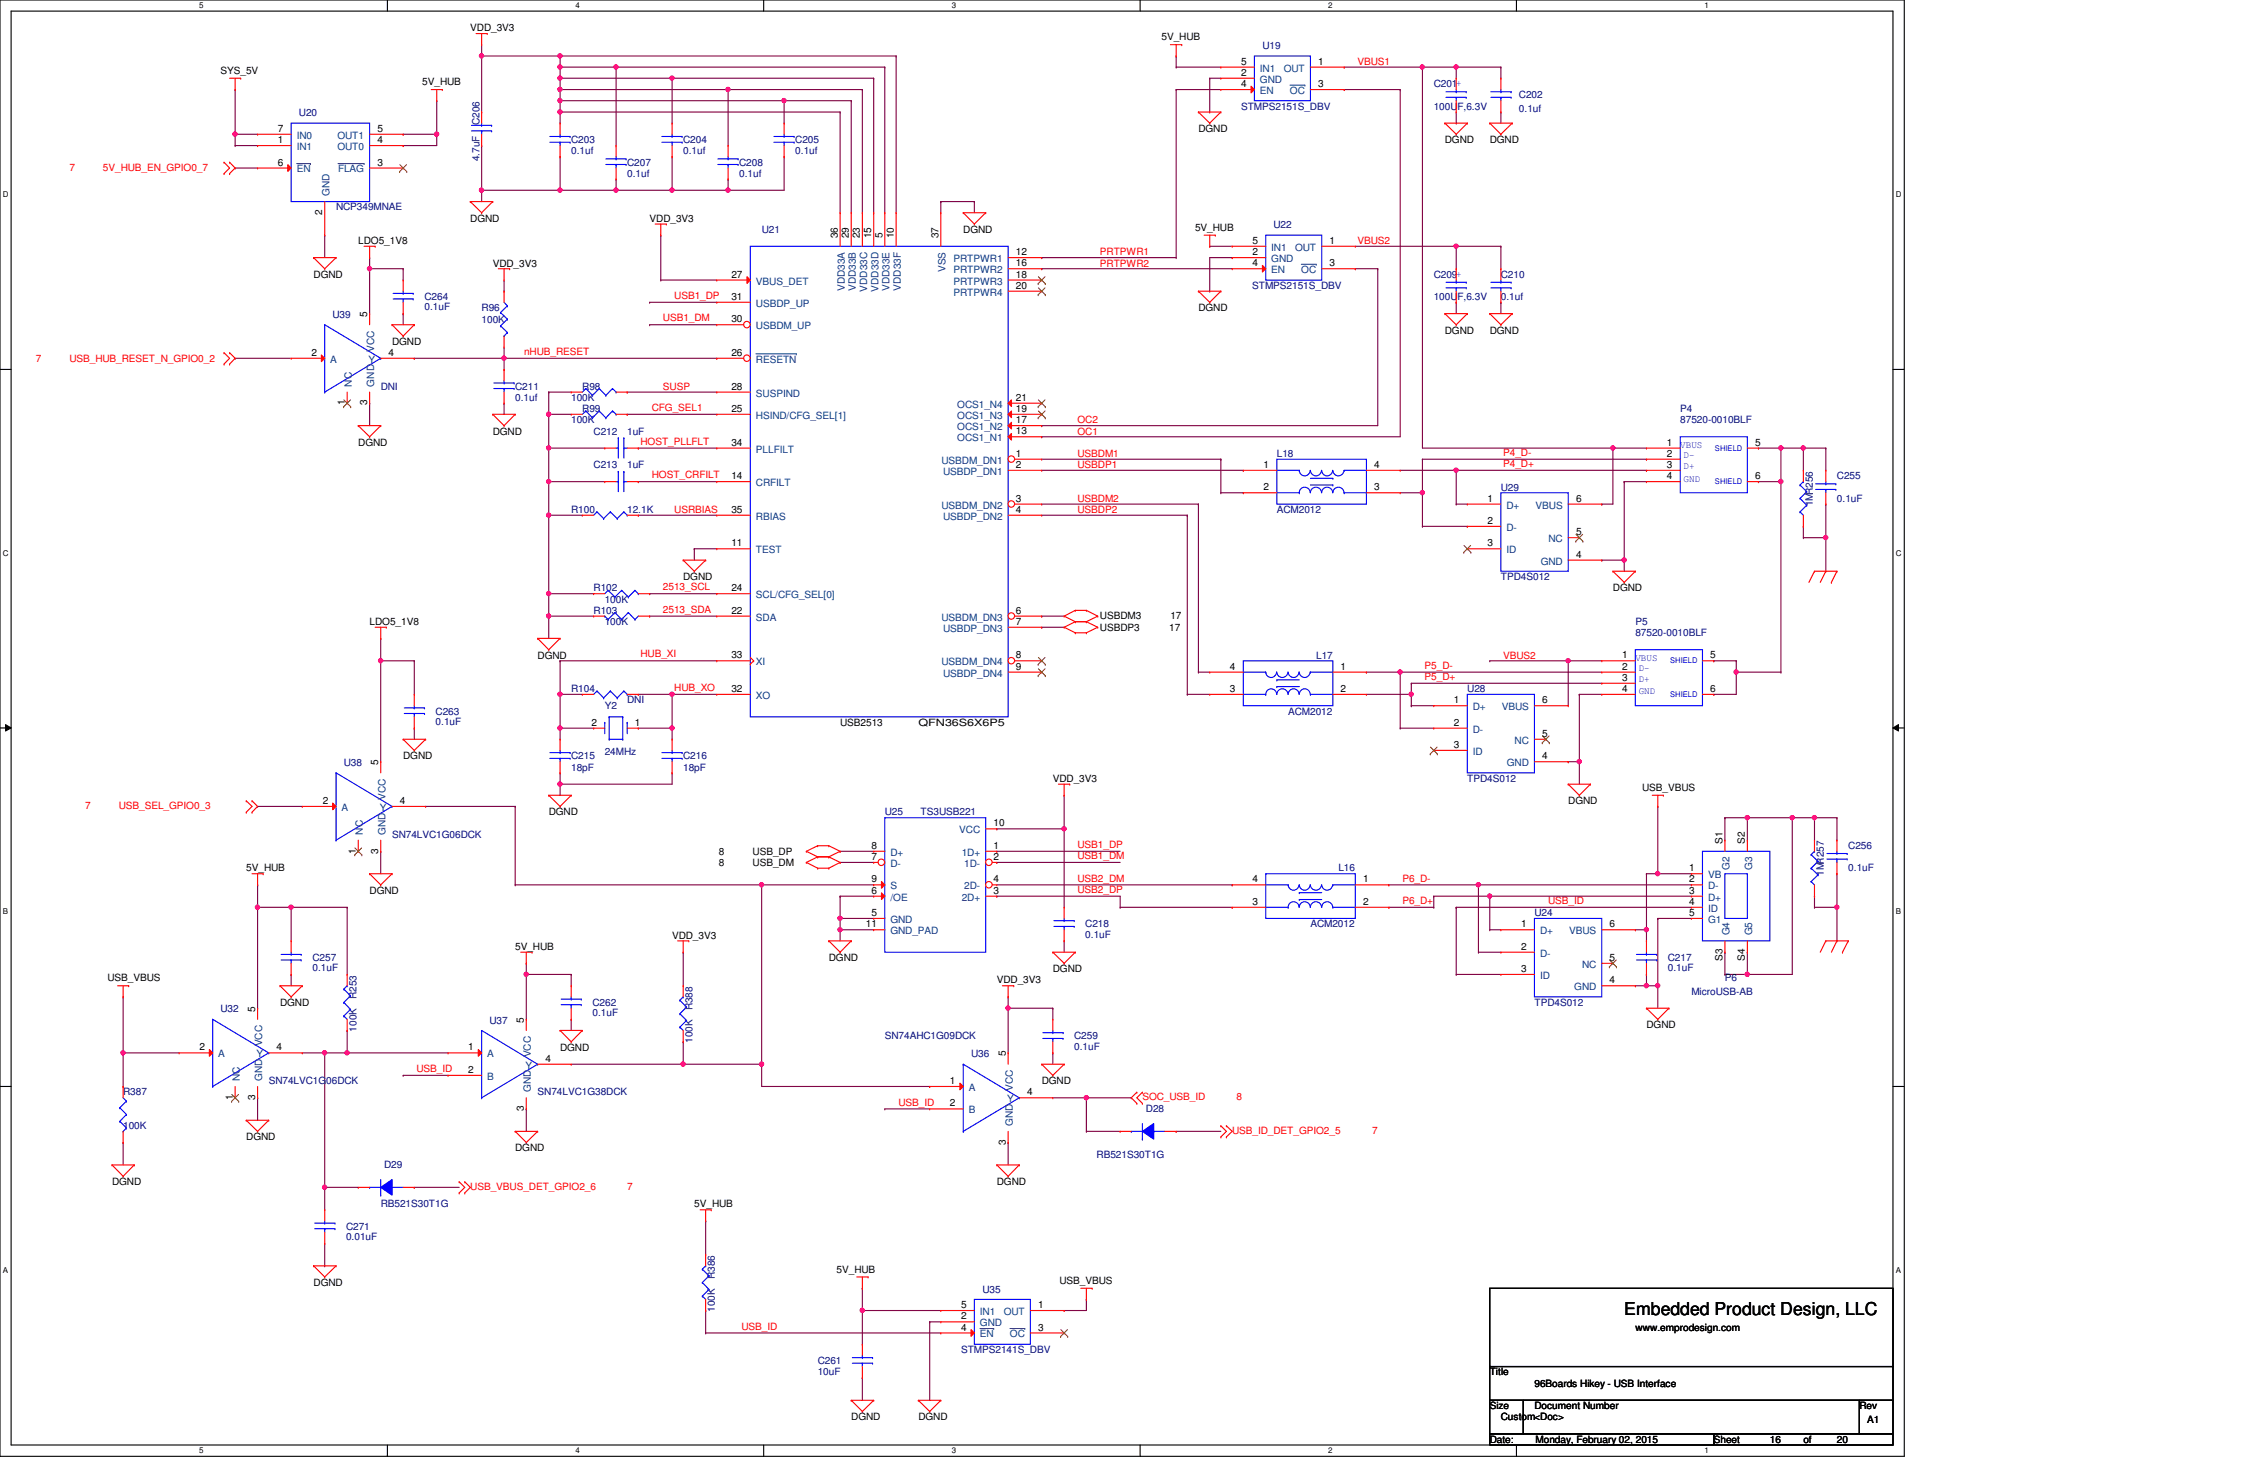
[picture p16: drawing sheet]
<svg xmlns="http://www.w3.org/2000/svg" width="432mm" height="279mm" viewBox="0 0 432 279" stroke-linecap="round" stroke-linejoin="round" font-family="sans-serif">
<defs><g id="words">
<text font-size="3.4" x="309.4" y="250.5">Embedded Product Design, LLC</text>
<g font-size="1.9">
<text x="89.6" y="5.9">VDD_3V3</text>
<text x="221.2" y="7.7">5V_HUB</text>
<text x="42" y="14.1">SYS_5V</text>
<text x="80.4" y="16.2">5V_HUB</text>
<text x="236.4" y="14.4">2</text>
<text x="236.4" y="12.3">5</text>
<text x="236.4" y="16.6">4</text>
<text x="251.1" y="12.3">1</text>
<text x="251.1" y="16.6">3</text>
<text x="52.9" y="25.1">7</text>
<text x="52.9" y="27.3">1</text>
<text x="71.9" y="27.3">4</text>
<text x="71.9" y="25.1">5</text>
<text x="228.3" y="25.1">DGND</text>
<text x="275.2" y="27.3">DGND</text>
<text x="283.8" y="27.3">DGND</text>
<text x="52.9" y="31.5">6</text>
<text x="71.9" y="31.5">3</text>
<text x="61.4" y="40.9" transform="rotate(-90 61.4 40.9)">2</text>
<text x="68.2" y="46.5">LDO5_1V8</text>
<text x="89.6" y="42.2">DGND</text>
<text x="123.7" y="42.2">VDD_3V3</text>
<text x="159.6" y="45.4" transform="rotate(-90 159.6 45.4)">36</text>
<text x="161.7" y="45.4" transform="rotate(-90 161.7 45.4)">29</text>
<text x="163.8" y="45.4" transform="rotate(-90 163.8 45.4)">23</text>
<text x="165.9" y="45.4" transform="rotate(-90 165.9 45.4)">15</text>
<text x="168.1" y="45.4" transform="rotate(-90 168.1 45.4)">5</text>
<text x="170.2" y="45.4" transform="rotate(-90 170.2 45.4)">10</text>
<text x="178.7" y="45.4" transform="rotate(-90 178.7 45.4)">37</text>
<text x="183.5" y="44.4">DGND</text>
<text x="227.6" y="43.9">5V_HUB</text>
<text x="238.5" y="46.4">5</text>
<text x="253.2" y="46.4">1</text>
<text x="59.7" y="52.9">DGND</text>
<text x="93.9" y="50.8">VDD_3V3</text>
<text x="139.3" y="52.9">27</text>
<text x="193.5" y="48.6">12</text>
<text x="193.5" y="50.7">16</text>
<text x="193.5" y="52.9">18</text>
<text x="238.5" y="48.6">2</text>
<text x="238.5" y="50.7">4</text>
<text x="253.2" y="50.7">3</text>
<text x="139.3" y="57.1">31</text>
<text x="193.5" y="55">20</text>
<text x="228.3" y="59.3">DGND</text>
<text x="69.9" y="60.4" transform="rotate(-90 69.9 60.4)">5</text>
<text x="74.7" y="65.7">DGND</text>
<text x="139.3" y="61.4">30</text>
<text x="275.2" y="63.5">DGND</text>
<text x="283.8" y="63.5">DGND</text>
<text x="59.3" y="67.8">2</text>
<text x="74" y="67.8">4</text>
<text x="139.3" y="67.8">26</text>
<text x="65.7" y="77.2" transform="rotate(-90 65.7 77.2)">1</text>
<text x="69.9" y="77.2" transform="rotate(-90 69.9 77.2)">3</text>
<text x="139.3" y="74.2">28</text>
<text x="193.5" y="76.3">21</text>
<text x="93.9" y="82.8">DGND</text>
<text x="139.3" y="78.4">25</text>
<text x="193.5" y="80.6">17</text>
<text x="193.5" y="78.4">19</text>
<text x="193.5" y="82.7">13</text>
<text x="68.2" y="84.9">DGND</text>
<text x="139.3" y="84.9">34</text>
<text x="193.5" y="89.1">2</text>
<text x="193.5" y="87">1</text>
<text x="240.7" y="89.1">1</text>
<text x="261.7" y="89.1">4</text>
<text x="317.5" y="84.9">1</text>
<text x="317.5" y="89.1">3</text>
<text x="317.5" y="87">2</text>
<text x="334.3" y="84.9">5</text>
<text x="139.3" y="91.3">14</text>
<text x="193.5" y="95.5">3</text>
<text x="240.7" y="93.4">2</text>
<text x="261.7" y="93.4">3</text>
<text x="283.3" y="95.5">1</text>
<text x="300.2" y="95.5">6</text>
<text x="317.5" y="91.3">4</text>
<text x="334.3" y="91.3">6</text>
<text x="139.3" y="97.7">35</text>
<text x="193.5" y="97.7">4</text>
<text x="283.3" y="99.8">2</text>
<text x="300.2" y="101.9">5</text>
<text x="139.3" y="104.1">11</text>
<text x="283.3" y="104.1">3</text>
<text x="300.2" y="106.2">4</text>
<text x="130.1" y="110.5">DGND</text>
<text x="139.3" y="112.6">24</text>
<text x="307.2" y="112.6">DGND</text>
<text x="70.4" y="119">LDO5_1V8</text>
<text x="139.3" y="116.9">22</text>
<text x="193.5" y="116.9">6</text>
<text x="193.5" y="119">7</text>
<text x="209.5" y="117.9">USBDM3</text>
<text x="222.9" y="117.9">17</text>
<text x="102.4" y="125.4">DGND</text>
<text x="139.3" y="125.4">33</text>
<text x="193.5" y="125.4">8</text>
<text x="209.5" y="120.1">USBDP3</text>
<text x="222.7" y="120.1">17</text>
<text x="308.9" y="125.4">1</text>
<text x="325.8" y="125.4">5</text>
<text x="139.3" y="131.8">32</text>
<text x="193.5" y="127.6">9</text>
<text x="234.3" y="131.8">3</text>
<text x="234.3" y="127.6">4</text>
<text x="255.4" y="127.6">1</text>
<text x="255.4" y="131.8">2</text>
<text x="308.9" y="129.7">3</text>
<text x="308.9" y="127.6">2</text>
<text x="308.9" y="131.8">4</text>
<text x="325.8" y="131.8">6</text>
<text x="276.9" y="133.9">1</text>
<text x="293.8" y="133.9">6</text>
<text x="112.6" y="138.2">2</text>
<text x="120.9" y="138.2">1</text>
<text x="160" y="138.2">USB2513</text>
<text x="174.9" y="138.2">QFN36S6X6P5</text>
<text x="276.9" y="138.2">2</text>
<text x="276.9" y="142.5">3</text>
<text x="293.8" y="140.3">5</text>
<text x="72.1" y="145.7" transform="rotate(-90 72.1 145.7)">5</text>
<text x="76.8" y="144.6">DGND</text>
<text x="200.5" y="148.9">VDD_3V3</text>
<text x="293.8" y="144.6">4</text>
<text x="61.5" y="153.1">2</text>
<text x="76.2" y="153.1">4</text>
<text x="104.5" y="155.3">DGND</text>
<text x="298.7" y="153.2">DGND</text>
<text x="312.8" y="150.6">USB_VBUS</text>
<text x="166" y="161.7">8</text>
<text x="189.2" y="157.4">10</text>
<text x="189.2" y="161.7">1</text>
<text x="328.1" y="160.7" transform="rotate(-90 328.1 160.7)">S1</text>
<text x="332.4" y="160.7" transform="rotate(-90 332.4 160.7)">S2</text>
<text x="46.9" y="165.9">5V_HUB</text>
<text x="67.8" y="162.6" transform="rotate(-90 67.8 162.6)">1</text>
<text x="72.1" y="162.6" transform="rotate(-90 72.1 162.6)">3</text>
<text x="136.9" y="162.8">8</text>
<text x="136.9" y="164.9">8</text>
<text x="143.3" y="162.8">USB_DP</text>
<text x="143.3" y="164.9">USB_DM</text>
<text x="166" y="163.8">7</text>
<text x="189.2" y="163.8">2</text>
<text x="321.7" y="165.9">1</text>
<text x="70.4" y="170.2">DGND</text>
<text x="166" y="168.1">9</text>
<text x="166" y="170.2">6</text>
<text x="189.2" y="170.2">3</text>
<text x="189.2" y="168.1">4</text>
<text x="238.5" y="172.3">3</text>
<text x="238.5" y="168.1">4</text>
<text x="259.6" y="168.1">1</text>
<text x="259.6" y="172.3">2</text>
<text x="321.7" y="168.1">2</text>
<text x="321.7" y="170.2">3</text>
<text x="321.7" y="172.3">4</text>
<text x="128" y="178.8">VDD_3V3</text>
<text x="164.9" y="176.6">11</text>
<text x="166" y="174.5">5</text>
<text x="289.7" y="176.6">1</text>
<text x="306.6" y="176.6">6</text>
<text x="321.7" y="174.5">5</text>
<text x="98.1" y="180.9">5V_HUB</text>
<text x="157.9" y="183">DGND</text>
<text x="200.5" y="185.2">DGND</text>
<text x="289.7" y="180.9">2</text>
<text x="289.7" y="185.1">3</text>
<text x="306.6" y="183">5</text>
<text x="328.1" y="183" transform="rotate(-90 328.1 183)">S3</text>
<text x="332.4" y="183" transform="rotate(-90 332.4 183)">S4</text>
<text x="20.4" y="186.9">USB_VBUS</text>
<text x="53.3" y="191.6">DGND</text>
<text x="189.9" y="187.3">VDD_3V3</text>
<text x="306.6" y="187.3">4</text>
<text x="48.6" y="192.7" transform="rotate(-90 48.6 192.7)">5</text>
<text x="99.8" y="194.8" transform="rotate(-90 99.8 194.8)">5</text>
<text x="313.6" y="195.8">DGND</text>
<text x="38" y="200.1">2</text>
<text x="52.7" y="200.1">4</text>
<text x="89.2" y="200.1">1</text>
<text x="103.9" y="202.2">4</text>
<text x="106.7" y="200.1">DGND</text>
<text x="191.6" y="201.2" transform="rotate(-90 191.6 201.2)">5</text>
<text x="44.3" y="209.5" transform="rotate(-90 44.3 209.5)">1</text>
<text x="48.6" y="209.5" transform="rotate(-90 48.6 209.5)">3</text>
<text x="89.2" y="204.3">2</text>
<text x="180.9" y="206.5">1</text>
<text x="195.6" y="208.6">4</text>
<text x="198.4" y="206.5">DGND</text>
<text x="99.8" y="211.6" transform="rotate(-90 99.8 211.6)">3</text>
<text x="180.9" y="210.7">2</text>
<text x="46.9" y="217.2">DGND</text>
<text x="98.1" y="219.3">DGND</text>
<text x="191.6" y="218" transform="rotate(-90 191.6 218)">3</text>
<text x="21.3" y="225.7">DGND</text>
<text x="189.9" y="225.7">DGND</text>
<text x="132.2" y="230">5V_HUB</text>
<text x="59.7" y="244.9">DGND</text>
<text x="159.3" y="242.4">5V_HUB</text>
<text x="201.8" y="244.5">USB_VBUS</text>
<text x="183" y="251.3">2</text>
<text x="183" y="249.1">5</text>
<text x="197.7" y="249.1">1</text>
<text x="183" y="253.4">4</text>
<text x="197.7" y="253.4">3</text>
<text x="311.5" y="253.4">www.emprodesign.com</text>
<text x="283.8" y="262">Title</text>
<text x="283.8" y="268.4">Size</text>
<text x="292.3" y="264.1">96Boards Hikey - USB Interface</text>
<text x="292.3" y="268.4">Document Number</text>
<text x="354.2" y="268.4">Rev</text>
<text x="162.1" y="270.5">DGND</text>
<text x="174.9" y="270.5">DGND</text>
<text x="283.8" y="274.8">Date:</text>
<text x="285.9" y="270.5">Custom&lt;Doc&gt;</text>
<text x="292.5" y="274.8">Monday, February 02, 2015</text>
<text x="326.4" y="274.8">Sheet</text>
<text x="337.1" y="274.8">16</text>
<text x="343.5" y="274.8">of</text>
<text x="349.9" y="274.8">20</text>
<text x="355.6" y="270.9">A1</text>
</g>
<g font-size="1.9" fill="#000080">
<text x="240.5" y="9.4">U19</text>
<text x="273.1" y="16.6">C201+</text>
<text x="56.9" y="22.1">U20</text>
<text x="91.4" y="23.9" transform="rotate(-90 91.4 23.9)">C206</text>
<text x="236.4" y="20.9">STMPS2151S_DBV</text>
<text x="273.1" y="20.9">100UF,6.3V</text>
<text x="289.3" y="18.8">C202</text>
<text x="289.3" y="21.3">0.1uf</text>
<text x="108.8" y="27.3">C203</text>
<text x="108.8" y="29.4">0.1uf</text>
<text x="130.1" y="27.3">C204</text>
<text x="130.1" y="29.4">0.1uf</text>
<text x="151.5" y="27.3">C205</text>
<text x="151.5" y="29.4">0.1uf</text>
<text x="91.4" y="30.7" transform="rotate(-90 91.4 30.7)">4.7uF</text>
<text x="119.5" y="31.5">C207</text>
<text x="119.5" y="33.7">0.1uf</text>
<text x="140.8" y="31.5">C208</text>
<text x="140.8" y="33.7">0.1uf</text>
<text x="64" y="40.1">NCP349MNAE</text>
<text x="145.1" y="44.4">U21</text>
<text x="242.6" y="43.5">U22</text>
<text x="273.1" y="52.9">C209+</text>
<text x="285.9" y="52.9">C210</text>
<text x="80.9" y="57.1">C264</text>
<text x="80.9" y="59.1">0.1uF</text>
<text x="91.7" y="59.3">R96</text>
<text x="238.5" y="55">STMPS2151S_DBV</text>
<text x="273.1" y="57.1">100UF,6.3V</text>
<text x="285.9" y="57.1">0.1uf</text>
<text x="63.3" y="60.6">U39</text>
<text x="91.7" y="61.4">100K</text>
<text x="72.5" y="74.2">DNI</text>
<text x="98.1" y="74.2">C211</text>
<text x="98.1" y="76.4">0.1uf</text>
<text x="108.8" y="76.4">100K</text>
<text x="110.9" y="74.2">R98</text>
<text x="108.8" y="80.6">100K</text>
<text x="110.9" y="78.5">R99</text>
<text x="113.1" y="82.8">C212</text>
<text x="119.5" y="82.8">1uF</text>
<text x="320" y="78.5">P4</text>
<text x="320" y="80.6">87520-0010BLF</text>
<text x="113.1" y="89.2">C213</text>
<text x="119.5" y="89.2">1uF</text>
<text x="243.2" y="87">L18</text>
<text x="285.9" y="93.4">U29</text>
<text x="349.9" y="91.3">C255</text>
<text x="349.9" y="95.5">0.1uF</text>
<text x="108.8" y="97.7">R100</text>
<text x="119.5" y="97.7">12.1K</text>
<text x="243.2" y="97.7">ACM2012</text>
<text x="345.3" y="96.4" transform="rotate(-90 345.3 96.4)">1MR256</text>
<text x="113.1" y="112.6">R102</text>
<text x="285.9" y="110.5">TPD4S012</text>
<text x="113.1" y="116.9">R103</text>
<text x="115.2" y="114.8">100K</text>
<text x="115.2" y="119">100K</text>
<text x="311.5" y="119">P5</text>
<text x="250.7" y="125.4">L17</text>
<text x="311.5" y="121.2">87520-0010BLF</text>
<text x="108.8" y="131.8">R104</text>
<text x="279.5" y="131.8">U28</text>
<text x="83" y="136.1">C263</text>
<text x="115.2" y="135">Y2</text>
<text x="119.5" y="133.9">DNI</text>
<text x="245.4" y="136.1">ACM2012</text>
<text x="83" y="138">0.1uF</text>
<text x="115.2" y="143.8">24MHz</text>
<text x="65.5" y="145.9">U38</text>
<text x="108.8" y="144.6">C215</text>
<text x="108.8" y="146.8">18pF</text>
<text x="130.1" y="144.6">C216</text>
<text x="130.1" y="146.8">18pF</text>
<text x="279.5" y="148.9">TPD4S012</text>
<text x="168.5" y="155.3">U25</text>
<text x="175.3" y="155.3">TS3USB221</text>
<text x="74.7" y="159.6">SN74LVC1G06DCK</text>
<text x="352" y="161.7">C256</text>
<text x="254.9" y="165.9">L16</text>
<text x="347.4" y="166.8" transform="rotate(-90 347.4 166.8)">1MR257</text>
<text x="352" y="165.9">0.1uF</text>
<text x="206.7" y="176.6">C218</text>
<text x="206.7" y="178.6">0.1uF</text>
<text x="249.6" y="176.6">ACM2012</text>
<text x="292.3" y="174.5">U24</text>
<text x="59.5" y="183">C257</text>
<text x="59.5" y="185">0.1uF</text>
<text x="317.7" y="183">C217</text>
<text x="317.7" y="185">0.1uF</text>
<text x="67.9" y="190.3" transform="rotate(-90 67.9 190.3)">R253</text>
<text x="112.9" y="191.6">C262</text>
<text x="292.3" y="191.6">TPD4S012</text>
<text x="322.2" y="189.4">MicroUSB-AB</text>
<text x="328.5" y="186.9">P6</text>
<text x="42" y="192.8">U32</text>
<text x="67.9" y="196.5" transform="rotate(-90 67.9 196.5)">100K</text>
<text x="93.2" y="195">U37</text>
<text x="112.9" y="193.5">0.1uF</text>
<text x="131.9" y="192.4" transform="rotate(-90 131.9 192.4)">R388</text>
<text x="168.5" y="198">SN74AHC1G09DCK</text>
<text x="204.6" y="198">C259</text>
<text x="131.9" y="198.6" transform="rotate(-90 131.9 198.6)">100K</text>
<text x="185" y="201.4">U36</text>
<text x="204.6" y="199.9">0.1uF</text>
<text x="23.5" y="208.6">R387</text>
<text x="51.2" y="206.5">SN74LVC1G06DCK</text>
<text x="102.4" y="208.6">SN74LVC1G38DCK</text>
<text x="23.5" y="215.1">100K</text>
<text x="218.3" y="211.8">D28</text>
<text x="208.9" y="220.6">RB521S30T1G</text>
<text x="73.2" y="222.5">D29</text>
<text x="72.5" y="230">RB521S30T1G</text>
<text x="65.9" y="234.2">C271</text>
<text x="65.9" y="236.2">0.01uF</text>
<text x="136.2" y="243.6" transform="rotate(-90 136.2 243.6)">R386</text>
<text x="136.2" y="249.8" transform="rotate(-90 136.2 249.8)">100K</text>
<text x="187.1" y="246.2">U35</text>
<text x="183" y="257.7">STMPS2141S_DBV</text>
<text x="155.7" y="259.8">C261</text>
<text x="155.7" y="262">10uF</text>
</g>
<g font-size="1.9" fill="#004080">
<text x="240" y="15.7">GND</text>
<text x="240" y="13.6">IN1</text>
<text x="240" y="17.9">EN</text>
<text x="244.5" y="13.6">OUT</text>
<text x="245.7" y="17.9">OC</text>
<text x="56.5" y="26.4">IN0</text>
<text x="56.5" y="28.6">IN1</text>
<text x="64.3" y="28.6">OUT0</text>
<text x="64.3" y="26.4">OUT1</text>
<text x="56.5" y="32.9">EN</text>
<text x="64.4" y="32.9">FLAG</text>
<text x="62.7" y="37.3" transform="rotate(-90 62.7 37.3)">GND</text>
<text x="242.1" y="47.8">IN1</text>
<text x="246.7" y="47.8">OUT</text>
<text x="180.1" y="51.8" transform="rotate(-90 180.1 51.8)">VSS</text>
<text x="181.6" y="49.9">PRTPWR1</text>
<text x="181.6" y="52">PRTPWR2</text>
<text x="242.1" y="49.9">GND</text>
<text x="242.1" y="52">EN</text>
<text x="247.9" y="52">OC</text>
<text x="144" y="58.4">USBDP_UP</text>
<text x="144" y="54.2">VBUS_DET</text>
<text x="160.9" y="55.4" transform="rotate(-90 160.9 55.4)">VDD33A</text>
<text x="163" y="55.4" transform="rotate(-90 163 55.4)">VDD33B</text>
<text x="165.1" y="55.5" transform="rotate(-90 165.1 55.5)">VDD33C</text>
<text x="167.3" y="55.5" transform="rotate(-90 167.3 55.5)">VDD33D</text>
<text x="169.4" y="55.4" transform="rotate(-90 169.4 55.4)">VDD33E</text>
<text x="171.6" y="55.3" transform="rotate(-90 171.6 55.3)">VDD33F</text>
<text x="181.6" y="54.2">PRTPWR3</text>
<text x="181.6" y="56.3">PRTPWR4</text>
<text x="144" y="62.7">USBDM_UP</text>
<text x="62.9" y="69.1">A</text>
<text x="70.2" y="69.1">Y</text>
<text x="71.3" y="67" transform="rotate(-90 71.3 67)">VCC</text>
<text x="144" y="69.1">RESETN</text>
<text x="67" y="73.6" transform="rotate(-90 67 73.6)">NC</text>
<text x="71.3" y="73.6" transform="rotate(-90 71.3 73.6)">GND</text>
<text x="144" y="75.5">SUSPIND</text>
<text x="182.3" y="77.6">OCS1_N4</text>
<text x="144" y="79.8">HSIND/CFG_SEL[1]</text>
<text x="182.3" y="81.9">OCS1_N2</text>
<text x="182.3" y="79.8">OCS1_N3</text>
<text x="144" y="86.2">PLLFILT</text>
<text x="179.3" y="88.3">USBDM_DN1</text>
<text x="182.3" y="84">OCS1_N1</text>
<text x="144" y="92.6">CRFILT</text>
<text x="179.6" y="90.4">USBDP_DN1</text>
<text x="144" y="99">RBIAS</text>
<text x="179.3" y="96.9">USBDM_DN2</text>
<text x="179.6" y="99">USBDP_DN2</text>
<text x="286.9" y="96.9">D+</text>
<text x="286.9" y="101.1">D-</text>
<text x="292.5" y="96.9">VBUS</text>
<text x="144" y="105.4">TEST</text>
<text x="286.9" y="105.4">ID</text>
<text x="293.5" y="107.5">GND</text>
<text x="294.9" y="103.3">NC</text>
<text x="144" y="113.9">SCL/CFG_SEL[0]</text>
<text x="144" y="118.2">SDA</text>
<text x="179.3" y="118.2">USBDM_DN3</text>
<text x="179.6" y="120.3">USBDP_DN3</text>
<text x="144" y="126.7">XI</text>
<text x="179.3" y="126.7">USBDM_DN4</text>
<text x="179.6" y="128.9">USBDP_DN4</text>
<text x="144" y="133.1">XO</text>
<text x="280.5" y="135.3">D+</text>
<text x="286" y="135.3">VBUS</text>
<text x="280.5" y="139.5">D-</text>
<text x="280.5" y="143.8">ID</text>
<text x="288.5" y="141.6">NC</text>
<text x="287" y="145.9">GND</text>
<text x="65.1" y="154.4">A</text>
<text x="72.3" y="154.4">Y</text>
<text x="73.4" y="152.3" transform="rotate(-90 73.4 152.3)">VCC</text>
<text x="69.1" y="159" transform="rotate(-90 69.1 159)">NC</text>
<text x="73.4" y="159" transform="rotate(-90 73.4 159)">GND</text>
<text x="182.7" y="158.7">VCC</text>
<text x="169.6" y="163">D+</text>
<text x="169.6" y="165.1">D-</text>
<text x="183.2" y="163">1D+</text>
<text x="183.6" y="165.1">1D-</text>
<text x="325.3" y="167.3">VB</text>
<text x="329.4" y="165.7" transform="rotate(-90 329.4 165.7)">G2</text>
<text x="333.7" y="165.7" transform="rotate(-90 333.7 165.7)">G3</text>
<text x="169.6" y="169.4">S</text>
<text x="169.6" y="171.5">/OE</text>
<text x="183.2" y="171.5">2D+</text>
<text x="183.6" y="169.4">2D-</text>
<text x="325.3" y="169.4">D-</text>
<text x="325.3" y="171.5">D+</text>
<text x="325.3" y="173.7">ID</text>
<text x="169.6" y="175.8">GND</text>
<text x="169.6" y="177.9">GND_PAD</text>
<text x="293.3" y="177.9">D+</text>
<text x="298.9" y="177.9">VBUS</text>
<text x="325.3" y="175.8">G1</text>
<text x="329.4" y="178.1" transform="rotate(-90 329.4 178.1)">G4</text>
<text x="333.7" y="178.1" transform="rotate(-90 333.7 178.1)">G5</text>
<text x="293.3" y="182.2">D-</text>
<text x="301.3" y="184.3">NC</text>
<text x="293.3" y="186.4">ID</text>
<text x="299.8" y="188.6">GND</text>
<text x="41.6" y="201.4">A</text>
<text x="48.9" y="201.4">Y</text>
<text x="50" y="199.3" transform="rotate(-90 50 199.3)">VCC</text>
<text x="92.8" y="201.4">A</text>
<text x="100.1" y="203.5">Y</text>
<text x="101.1" y="201.4" transform="rotate(-90 101.1 201.4)">VCC</text>
<text x="45.7" y="205.9" transform="rotate(-90 45.7 205.9)">NC</text>
<text x="50" y="205.9" transform="rotate(-90 50 205.9)">GND</text>
<text x="92.8" y="205.7">B</text>
<text x="101.1" y="208" transform="rotate(-90 101.1 208)">GND</text>
<text x="184.5" y="207.8">A</text>
<text x="191.8" y="209.9">Y</text>
<text x="192.9" y="207.8" transform="rotate(-90 192.9 207.8)">VCC</text>
<text x="184.5" y="212">B</text>
<text x="192.9" y="214.4" transform="rotate(-90 192.9 214.4)">GND</text>
<text x="186.6" y="250.4">IN1</text>
<text x="191.2" y="250.4">OUT</text>
<text x="186.6" y="252.6">GND</text>
<text x="186.6" y="254.7">EN</text>
<text x="192.4" y="254.7">OC</text>
</g>
<g font-size="1.9" fill="#f00">
<text x="258.6" y="12.4">VBUS1</text>
<text x="13.2" y="32.6">7</text>
<text x="19.6" y="32.6">5V_HUB_EN_GPIO0_7</text>
<text x="258.6" y="46.5">VBUS2</text>
<text x="209.5" y="48.6">PRTPWR1</text>
<text x="209.5" y="50.8">PRTPWR2</text>
<text x="128.4" y="56.9">USB1_DP</text>
<text x="126.3" y="61.2">USB1_DM</text>
<text x="6.8" y="68.9">7</text>
<text x="13.2" y="68.9">USB_HUB_RESET_N_GPIO0_2</text>
<text x="99.8" y="67.6">nHUB_RESET</text>
<text x="126.3" y="74.3">SUSP</text>
<text x="124.2" y="78.3">CFG_SEL1</text>
<text x="205.2" y="80.6">OC2</text>
<text x="205.2" y="82.8">OC1</text>
<text x="122" y="84.7">HOST_PLLFLT</text>
<text x="205.2" y="89.2">USBDP1</text>
<text x="205.2" y="87">USBDM1</text>
<text x="286.3" y="88.9">P4_D+</text>
<text x="286.3" y="86.8">P4_D-</text>
<text x="124.2" y="91.1">HOST_CRFILT</text>
<text x="205.2" y="95.6">USBDM2</text>
<text x="128.4" y="97.7">USRBIAS</text>
<text x="205.2" y="97.7">USBDP2</text>
<text x="126.3" y="112.4">2513_SCL</text>
<text x="126.3" y="116.7">2513_SDA</text>
<text x="122" y="125.2">HUB_XI</text>
<text x="286.3" y="125.4">VBUS2</text>
<text x="128.4" y="131.6">HUB_XO</text>
<text x="271.4" y="127.4">P5_D-</text>
<text x="271.4" y="129.5">P5_D+</text>
<text x="16.2" y="154">7</text>
<text x="22.6" y="154">USB_SEL_GPIO0_3</text>
<text x="205.2" y="161.5">USB1_DP</text>
<text x="205.2" y="163.6">USB1_DM</text>
<text x="205.2" y="167.9">USB2_DM</text>
<text x="267.1" y="167.9">P6_D-</text>
<text x="205.2" y="170.1">USB2_DP</text>
<text x="267.1" y="172.2">P6_D+</text>
<text x="294.9" y="172.2">USB_ID</text>
<text x="79.3" y="204.2">USB_ID</text>
<text x="217.6" y="209.5">SOC_USB_ID</text>
<text x="235.5" y="209.5">8</text>
<text x="171.1" y="210.6">USB_ID</text>
<text x="234.7" y="215.9">USB_ID_DET_GPIO2_5</text>
<text x="261.4" y="215.9">7</text>
<text x="89.6" y="226.6">USB_VBUS_DET_GPIO2_6</text>
<text x="119.5" y="226.6">7</text>
<text x="141.2" y="253.2">USB_ID</text>
</g>
<g font-size="1.9" fill="#00f">
<text x="320" y="85.3">VBUS</text>
<text x="320.7" y="87.2">D-</text>
<text x="320.7" y="89.4">D+</text>
<text x="320.7" y="91.7">GND</text>
<text x="311.5" y="125.9">VBUS</text>
<text x="312.1" y="127.8">D-</text>
<text x="312.1" y="129.9">D+</text>
<text x="312.1" y="132.2">GND</text>
</g>
<g font-size="1.5">
<text x="37.9" y="1.6">5</text>
<text x="109.6" y="1.6">4</text>
<text x="181.3" y="1.6">3</text>
<text x="253" y="1.6">2</text>
<text x="324.7" y="1.6">1</text>
<text x=".6" y="37.6">D</text>
<text x="361.1" y="37.6">D</text>
<text x=".6" y="105.8">C</text>
<text x="361.1" y="105.8">C</text>
<text x=".6" y="174.1">B</text>
<text x="361.1" y="174.1">B</text>
<text x=".6" y="242.4">A</text>
<text x="361.1" y="242.4">A</text>
<text x="37.9" y="276.8">5</text>
<text x="109.6" y="276.8">4</text>
<text x="181.3" y="276.8">3</text>
<text x="253" y="276.8">2</text>
<text x="324.7" y="276.8">1</text>
</g>
<g font-size="1.5" fill="#00f">
<text x="326.6" y="85.8">SHIELD</text>
<text x="326.6" y="92.2">SHIELD</text>
<text x="318.1" y="126.4">SHIELD</text>
<text x="318.1" y="132.8">SHIELD</text>
</g>
</g></defs>
<path d="M0 0h362.7v277.4h-362.7zM2.1 2.1h358.5v273.1h-358.5z" fill="none" stroke="#000" stroke-width=".21"/>
<g fill="#fff">
<path d="M37.9 .2h.8v1.7h-.8z"/>
<path d="M37.9 275.4h.8v1.7h-.8z"/>
</g>
<path d="M73.8 0v2.1M73.8 275.2v2.1" fill="none" stroke="#000" stroke-width=".21"/>
<g fill="#fff">
<path d="M109.6 .2h.8v1.7h-.8z"/>
<path d="M109.6 275.4h.8v1.7h-.8z"/>
</g>
<path d="M145.5 0v2.1M145.5 275.2v2.1" fill="none" stroke="#000" stroke-width=".21"/>
<g fill="#fff">
<path d="M181.3 .2h.8v1.7h-.8z"/>
<path d="M181.3 275.4h.8v1.7h-.8z"/>
</g>
<path d="M217.2 0v2.1M217.2 275.2v2.1" fill="none" stroke="#000" stroke-width=".21"/>
<g fill="#fff">
<path d="M253 .2h.8v1.7h-.8z"/>
<path d="M253 275.4h.8v1.7h-.8z"/>
</g>
<path d="M288.8 0v2.1M288.8 275.2v2.1" fill="none" stroke="#000" stroke-width=".21"/>
<g fill="#fff">
<path d="M324.7 .2h.8v1.7h-.8z"/>
<path d="M324.7 275.4h.8v1.7h-.8z"/>
<path d="M.6 36.2h1v1.7h-1z"/>
<path d="M361.1 36.2h1.1v1.7h-1.1z"/>
<path d="M.6 104.5h1v1.7h-1z"/>
<path d="M361.1 104.5h1.1v1.7h-1.1z"/>
</g>
<path d="M0 70.4h2.1M360.6 70.4h2.1" fill="none" stroke="#000" stroke-width=".21"/>
<g fill="#fff">
<path d="M.6 172.8h.9v1.7h-.9z"/>
<path d="M361.1 172.8h1v1.7h-1z"/>
</g>
<path d="M0 138.6h2.1M360.6 138.6h2.1" fill="none" stroke="#000" stroke-width=".21"/>
<path d="M1.1 138l1 .6-1 .6zM360.6 138.6l1-.6v1.2z" fill="#000"/>
<path d="M1.1 138l1 .6-1 .6zM360.6 138.6l1-.6v1.2z" fill="none" stroke="#000" stroke-width=".19"/>
<g fill="#fff">
<path d="M.6 241h.9v1.7h-.9z"/>
<path d="M361.1 241h1v1.7h-1z"/>
</g>
<path d="M0 206.9h2.1M360.6 206.9h2.1" fill="none" stroke="#000" stroke-width=".21"/>
<path d="M160 174.9h.1M160 174.9h6.4M160 174.9v2.2" fill="none" stroke="#800040" stroke-width=".21"/>
<circle cx="160" cy="177.1" r=".4" fill="#f0f"/>
<circle cx="160" cy="177.1" r=".4" fill="none" stroke="#f0f" stroke-width=".21"/>
<circle cx="160" cy="174.9" r=".4" fill="#f0f"/>
<circle cx="160" cy="174.9" r=".4" fill="none" stroke="#f0f" stroke-width=".21"/>
<g fill="none" stroke="#800040" stroke-width=".21">
<path d="M328.5 155.7h.1M328.5 155.7v4.3M328.5 155.7h4.3M341.4 155.7h.1M341.4 155.7v29.9M160 177.1h.1M160 162.1h.1M160 164.3h.1M160 177.1h6.4M160 177.1v2.1M160 162.1h6.4M160 164.3h6.4"/>
<path d="M189.9 162.1h.1M189.9 164.3h.1M189.9 170.7h.1M189.9 162.1h23.5M189.9 164.3h23.5M189.9 168.5h44.8M189.9 170.7h23.5M234.7 168.5h.1"/>
</g>
<circle cx="341.4" cy="155.7" r=".4" fill="#f0f"/>
<circle cx="341.4" cy="155.7" r=".4" fill="none" stroke="#f0f" stroke-width=".21"/>
<path d="M332.8 155.7h.1M332.8 155.7v4.3" fill="none" stroke="#800040" stroke-width=".21"/>
<circle cx="332.8" cy="155.7" r=".4" fill="#f0f"/>
<circle cx="332.8" cy="155.7" r=".4" fill="none" stroke="#f0f" stroke-width=".21"/>
<path d="M332.8 155.7h.1M332.8 155.7h8.6M328.5 181.4h.1M328.5 185.6h.1M328.5 181.4v4.2M332.8 181.4h.1M332.8 181.4v4.2h-4.3" fill="none" stroke="#800040" stroke-width=".21"/>
<circle cx="332.8" cy="185.6" r=".4" fill="#f0f"/>
<circle cx="332.8" cy="185.6" r=".4" fill="none" stroke="#f0f" stroke-width=".21"/>
<path d="M264.5 168.5h.1M264.5 168.5h17.1M332.8 185.6h.1M332.8 185.6h8.6" fill="none" stroke="#800040" stroke-width=".21"/>
<circle cx="281.6" cy="168.5" r=".4" fill="#f0f"/>
<circle cx="281.6" cy="168.5" r=".4" fill="none" stroke="#f0f" stroke-width=".21"/>
<path d="M273.1 170.7h.1M273.1 170.7h10.7" fill="none" stroke="#800040" stroke-width=".21"/>
<circle cx="283.7" cy="170.7" r=".4" fill="#f0f"/>
<circle cx="283.7" cy="170.7" r=".4" fill="none" stroke="#f0f" stroke-width=".21"/>
<path d="M315.8 174.9h.1M315.8 174.9h6.4M315.8 174.9v12.8" fill="none" stroke="#800040" stroke-width=".21"/>
<circle cx="315.7" cy="187.7" r=".4" fill="#f0f"/>
<circle cx="315.7" cy="187.7" r=".4" fill="none" stroke="#f0f" stroke-width=".21"/>
<path d="M315.8 166.4h.1M315.8 166.4h6.4" fill="none" stroke="#800040" stroke-width=".21"/>
<circle cx="315.7" cy="166.4" r=".4" fill="#f0f"/>
<circle cx="315.7" cy="166.4" r=".4" fill="none" stroke="#f0f" stroke-width=".21"/>
<path d="M315.8 153.6h.1M315.8 153.6v12.8M311.5 187.7h.1M311.5 187.7h2.1" fill="none" stroke="#800040" stroke-width=".21"/>
<circle cx="313.6" cy="187.7" r=".4" fill="#f0f"/>
<circle cx="313.6" cy="187.7" r=".4" fill="none" stroke="#f0f" stroke-width=".21"/>
<path d="M313.6 166.4h.1M313.6 166.4h2.2M313.6 166.4v10.7M315.8 187.7h.1M315.8 187.7v4.3" fill="none" stroke="#800040" stroke-width=".21"/>
<circle cx="313.6" cy="177.1" r=".4" fill="#f0f"/>
<circle cx="313.6" cy="177.1" r=".4" fill="none" stroke="#f0f" stroke-width=".21"/>
<g fill="none" stroke="#800040" stroke-width=".21">
<path d="M189.9 157.9h.1M189.9 157.9h12.8M202.7 157.9h.1M202.7 157.9v14.9M277.4 172.8h.1M277.4 172.8v12.8M277.4 172.8h44.8M281.6 168.5h.1M281.6 168.5v12.9M281.6 168.5h40.6M283.8 177.1h.1M283.8 170.7h.1"/>
<path d="M283.8 177.1h2.1M283.8 170.7v6.4M283.8 170.7h38.4M311.5 177.1h.1M311.5 177.1h2.1M313.6 177.1h.1M313.6 177.1v2.1M277.4 185.6h.1M277.4 185.6h8.5M281.6 181.4h.1M281.6 181.4h4.3M313.6 185.6h.1"/>
<path d="M313.6 187.7h.1M313.6 185.6v2.1M313.6 187.7h2.2"/>
</g>
<circle cx="202.7" cy="157.8" r=".4" fill="#f0f"/>
<circle cx="202.7" cy="157.8" r=".4" fill="none" stroke="#f0f" stroke-width=".21"/>
<g fill="none" stroke="#800040" stroke-width=".21">
<path d="M128 14.9h.1M128 14.9h38.4M162.1 19.2h.1M162.1 19.2v21.3M164.3 17.1h.1M164.3 17.1v23.4M224 12.8h.1M224 10.7h.1M224 12.8h8.5M224 10.7v2.1M160 21.3h.1M160 21.3v19.2"/>
<path d="M202.7 179.2h.1M202.7 179.2v2.2"/>
</g>
<circle cx="128" cy="14.9" r=".4" fill="#f0f"/>
<circle cx="128" cy="14.9" r=".4" fill="none" stroke="#f0f" stroke-width=".21"/>
<path d="M117.3 12.8h.1M117.3 12.8h51.2M168.5 12.8h.1M168.5 12.8v27.7" fill="none" stroke="#800040" stroke-width=".21"/>
<circle cx="117.3" cy="12.8" r=".4" fill="#f0f"/>
<circle cx="117.3" cy="12.8" r=".4" fill="none" stroke="#f0f" stroke-width=".21"/>
<path d="M106.7 10.7h.1M106.7 17.1h.1M106.7 10.7h64M106.7 17.1h32M138.7 17.1h.1M138.7 17.1v10.6M170.7 10.7h.1M170.7 10.7v29.8M230.4 49.1h4.3M234.7 49.1h.1" fill="none" stroke="#800040" stroke-width=".21"/>
<circle cx="138.7" cy="17" r=".4" fill="#f0f"/>
<circle cx="138.7" cy="17" r=".4" fill="none" stroke="#f0f" stroke-width=".21"/>
<circle cx="106.7" cy="17" r=".4" fill="#f0f"/>
<circle cx="106.7" cy="17" r=".4" fill="none" stroke="#f0f" stroke-width=".21"/>
<path d="M106.7 19.2h.1M106.7 19.2h42.7M149.4 19.2h.1M149.4 19.2v4.3" fill="none" stroke="#800040" stroke-width=".21"/>
<circle cx="149.3" cy="19.2" r=".4" fill="#f0f"/>
<circle cx="149.3" cy="19.2" r=".4" fill="none" stroke="#f0f" stroke-width=".21"/>
<circle cx="106.7" cy="19.2" r=".4" fill="#f0f"/>
<circle cx="106.7" cy="19.2" r=".4" fill="none" stroke="#f0f" stroke-width=".21"/>
<path d="M91.7 10.7h.1M91.7 10.7h15" fill="none" stroke="#800040" stroke-width=".21"/>
<circle cx="106.7" cy="10.6" r=".4" fill="#f0f"/>
<circle cx="106.7" cy="10.6" r=".4" fill="none" stroke="#f0f" stroke-width=".21"/>
<circle cx="91.7" cy="10.6" r=".4" fill="#f0f"/>
<circle cx="91.7" cy="10.6" r=".4" fill="none" stroke="#f0f" stroke-width=".21"/>
<path d="M104.5 78.9h.1M104.5 78.9h4.3M119.5 78.9h.1M119.5 78.9h17" fill="none" stroke="#800040" stroke-width=".21"/>
<circle cx="104.5" cy="78.9" r=".4" fill="#f0f"/>
<circle cx="104.5" cy="78.9" r=".4" fill="none" stroke="#f0f" stroke-width=".21"/>
<g fill="none" stroke="#800040" stroke-width=".21">
<path d="M166.4 14.9h.1M166.4 14.9v25.6M104.5 74.7h.1M104.5 74.7v4.2M104.5 91.7h.1M104.5 98.1h.1M104.5 91.7v21.4M104.5 113.1h.1M104.5 113.1h8.6M123.7 117.3h.1M123.7 113.1h.1M123.7 117.3h12.8"/>
<path d="M123.7 113.1h12.8"/>
</g>
<circle cx="104.5" cy="113" r=".4" fill="#f0f"/>
<circle cx="104.5" cy="113" r=".4" fill="none" stroke="#f0f" stroke-width=".21"/>
<circle cx="104.5" cy="98.1" r=".4" fill="#f0f"/>
<circle cx="104.5" cy="98.1" r=".4" fill="none" stroke="#f0f" stroke-width=".21"/>
<path d="M277.4 12.8h.1M277.4 12.8h8.5M285.9 12.8h.1M285.9 12.8v2.1M104.5 117.3h.1M104.5 113.1h.1M104.5 117.3h8.6M104.5 113.1v4.2M128 138.7h.1M128 138.7v2.1" fill="none" stroke="#800040" stroke-width=".21"/>
<circle cx="128" cy="138.7" r=".4" fill="#f0f"/>
<circle cx="128" cy="138.7" r=".4" fill="none" stroke="#f0f" stroke-width=".21"/>
<path d="M106.7 138.7h.1M106.7 138.7v2.1" fill="none" stroke="#800040" stroke-width=".21"/>
<circle cx="106.7" cy="138.7" r=".4" fill="#f0f"/>
<circle cx="106.7" cy="138.7" r=".4" fill="none" stroke="#f0f" stroke-width=".21"/>
<path d="M256 12.8h.1M256 12.8h14.9M277.4 23.5h.1M277.4 21.3v2.2M125.9 53.3h.1M125.9 53.3h10.6M258.1 46.9h27.8M277.4 46.9h.1M285.9 46.9h.1M285.9 46.9v4.3" fill="none" stroke="#800040" stroke-width=".21"/>
<circle cx="277.3" cy="46.9" r=".4" fill="#f0f"/>
<circle cx="277.3" cy="46.9" r=".4" fill="none" stroke="#f0f" stroke-width=".21"/>
<path d="M104.5 74.7h.1M104.5 74.7h4.3M104.5 117.3h.1M104.5 117.3v4.3" fill="none" stroke="#800040" stroke-width=".21"/>
<circle cx="104.5" cy="117.3" r=".4" fill="#f0f"/>
<circle cx="104.5" cy="117.3" r=".4" fill="none" stroke="#f0f" stroke-width=".21"/>
<g fill="none" stroke="#800040" stroke-width=".21">
<path d="M106.7 21.3h.1M106.7 21.3v2.2M96 68.2h40.5M104.5 78.9h.1M104.5 78.9v12.8M119.5 74.7h.1M119.5 74.7h17M123.7 61.8h.1M123.7 61.8h12.8M136.5 68.2h.1M104.5 85.3h.1M104.5 91.7h.1"/>
<path d="M104.5 85.3h10.7M104.5 91.7h10.7M121.6 85.3h.1M121.6 91.7h.1M121.6 98.1h.1M121.6 85.3h14.9M121.6 91.7h14.9M121.6 98.1h14.9"/>
</g>
<circle cx="104.5" cy="91.7" r=".4" fill="#f0f"/>
<circle cx="104.5" cy="91.7" r=".4" fill="none" stroke="#f0f" stroke-width=".21"/>
<circle cx="104.5" cy="85.3" r=".4" fill="#f0f"/>
<circle cx="104.5" cy="85.3" r=".4" fill="none" stroke="#f0f" stroke-width=".21"/>
<path d="M106.7 14.9h.1M106.7 14.9h21.3" fill="none" stroke="#800040" stroke-width=".21"/>
<circle cx="106.7" cy="14.9" r=".4" fill="#f0f"/>
<circle cx="106.7" cy="14.9" r=".4" fill="none" stroke="#f0f" stroke-width=".21"/>
<path d="M106.7 12.8h.1M106.7 12.8v2.1M128 36.2h.1M128 36.2h10.7M123.7 57.6h.1M123.7 57.6h12.8M132.2 104.5h.1M132.2 104.5h4.3M132.2 104.5v2.2" fill="none" stroke="#800040" stroke-width=".21"/>
<circle cx="138.7" cy="36.2" r=".4" fill="#f0f"/>
<circle cx="138.7" cy="36.2" r=".4" fill="none" stroke="#f0f" stroke-width=".21"/>
<circle cx="128" cy="36.2" r=".4" fill="#f0f"/>
<circle cx="128" cy="36.2" r=".4" fill="none" stroke="#f0f" stroke-width=".21"/>
<path d="M106.7 12.8h.1M106.7 12.8h10.6M125.9 44.8h.1M125.9 44.8v8.5" fill="none" stroke="#800040" stroke-width=".21"/>
<circle cx="106.7" cy="12.8" r=".4" fill="#f0f"/>
<circle cx="106.7" cy="12.8" r=".4" fill="none" stroke="#f0f" stroke-width=".21"/>
<path d="M106.7 14.9h.1M106.7 14.9v2.2M138.7 17.1h.1M138.7 17.1h25.6M44.8 25.6h.1M44.8 25.6h4.3" fill="none" stroke="#800040" stroke-width=".21"/>
<circle cx="44.8" cy="25.5" r=".4" fill="#f0f"/>
<circle cx="44.8" cy="25.5" r=".4" fill="none" stroke="#f0f" stroke-width=".21"/>
<path d="M44.8 17.1h.1M44.8 17.1v10.6M44.8 27.7h.1M44.8 25.6h.1M44.8 27.7h4.3M106.7 36.2h.1M106.7 36.2h10.6" fill="none" stroke="#800040" stroke-width=".21"/>
<circle cx="117.3" cy="36.2" r=".4" fill="#f0f"/>
<circle cx="117.3" cy="36.2" r=".4" fill="none" stroke="#f0f" stroke-width=".21"/>
<path d="M83.2 19.2h.1M83.2 19.2v8.5h-6.4M76.8 27.7h.1M76.8 25.6h.1M76.8 25.6h6.4M83.2 25.6h.1M91.7 27.7h.1M91.7 27.7v8.5" fill="none" stroke="#800040" stroke-width=".21"/>
<circle cx="83.2" cy="25.5" r=".4" fill="#f0f"/>
<circle cx="83.2" cy="25.5" r=".4" fill="none" stroke="#f0f" stroke-width=".21"/>
<g fill="none" stroke="#800040" stroke-width=".21">
<path d="M91.7 10.7h.1M91.7 8.5v2.2M106.7 29.8h.1M106.7 29.8v6.4M117.3 36.2h.1M117.3 34.1h.1M117.3 34.1v2.1M128 29.8h.1M128 29.8v6.4h-10.7M138.7 36.2h.1M149.4 29.8h.1M149.4 29.8v6.4h-10.7"/>
<path d="M61.8 44.8h.1M61.8 44.8v4.3M106.7 125.9h.1M106.7 125.9h29.8M128 132.2h.1M128 132.2h8.5M106.7 149.4h.1M106.7 149.4v2.1M106.7 149.4h21.3"/>
</g>
<circle cx="106.7" cy="149.3" r=".4" fill="#f0f"/>
<circle cx="106.7" cy="149.3" r=".4" fill="none" stroke="#f0f" stroke-width=".21"/>
<g fill="none" stroke="#800040" stroke-width=".21">
<path d="M117.3 12.8h.1M117.3 12.8v14.9M128 14.9h.1M128 14.9v8.6M224 17.1h.1M224 17.1h8.5M224 17.1v32M91.7 36.2h.1M91.7 36.2v2.2M106.7 21.3h.1M106.7 21.3h53.3M138.7 34.1h.1"/>
<path d="M138.7 34.1v2.1M198.4 49.1h.1M198.4 49.1h25.6M224 49.1h.1M230.4 46.9h.1M230.4 46.9h4.3M96 76.8h.1M96 76.8v2.1M104.5 98.1h.1M104.5 98.1h6.4M106.7 125.9h.1M106.7 132.2h.1"/>
<path d="M106.7 125.9v6.3M106.7 132.2h4.2M121.6 132.2h.1M121.6 132.2h6.4M106.7 147.2h.1M106.7 147.2v2.2M128 147.2h.1M128 147.2v2.2"/>
</g>
<circle cx="106.7" cy="21.3" r=".4" fill="#f0f"/>
<circle cx="106.7" cy="21.3" r=".4" fill="none" stroke="#f0f" stroke-width=".21"/>
<g fill="none" stroke="#800040" stroke-width=".21">
<path d="M106.7 19.2h.1M106.7 17.1h.1M106.7 17.1v4.2M149.4 19.2h.1M149.4 19.2h12.7M270.9 12.8h.1M270.9 12.8h6.5M277.4 12.8h.1M277.4 12.8v2.1M285.9 21.3h.1M285.9 21.3v2.2M277.4 57.6h.1"/>
<path d="M277.4 46.9h.1M277.4 46.9v4.3M277.4 57.6v2.1M285.9 57.6h.1M285.9 57.6v2.1"/>
</g>
<circle cx="277.3" cy="12.8" r=".4" fill="#f0f"/>
<circle cx="277.3" cy="12.8" r=".4" fill="none" stroke="#f0f" stroke-width=".21"/>
<path d="M91.7 36.2h15M106.7 36.2h.1" fill="none" stroke="#800040" stroke-width=".21"/>
<circle cx="91.7" cy="36.2" r=".4" fill="#f0f"/>
<circle cx="91.7" cy="36.2" r=".4" fill="none" stroke="#f0f" stroke-width=".21"/>
<circle cx="106.7" cy="36.2" r=".4" fill="#f0f"/>
<circle cx="106.7" cy="36.2" r=".4" fill="none" stroke="#f0f" stroke-width=".21"/>
<path d="M179.2 38.4h.1M179.2 38.4v2.1M179.2 38.4h6.4M185.6 38.4h.1M185.6 38.4v2.1M106.7 138.7h.1M106.7 132.2h.1M106.7 138.7h6.4M106.7 132.2v6.5" fill="none" stroke="#800040" stroke-width=".21"/>
<circle cx="106.7" cy="132.2" r=".4" fill="#f0f"/>
<circle cx="106.7" cy="132.2" r=".4" fill="none" stroke="#f0f" stroke-width=".21"/>
<path d="M121.6 138.7h.1M128 132.2h.1M128 132.2v6.5h-6.4" fill="none" stroke="#800040" stroke-width=".21"/>
<circle cx="128" cy="132.2" r=".4" fill="#f0f"/>
<circle cx="128" cy="132.2" r=".4" fill="none" stroke="#f0f" stroke-width=".21"/>
<path d="M96 55.5h.1M96 53.3v2.2M198.4 51.2h.1M198.4 51.2h36.3M96 68.2h.1M96 66.1v2.1M309.4 91.7h.1M309.4 91.7v15M334.9 91.7h.1M334.9 91.7h4.3" fill="none" stroke="#800040" stroke-width=".21"/>
<circle cx="309.3" cy="106.7" r=".4" fill="#f0f"/>
<circle cx="309.3" cy="106.7" r=".4" fill="none" stroke="#f0f" stroke-width=".21"/>
<g fill="none" stroke="#800040" stroke-width=".21">
<path d="M266.7 17.1h.1M266.7 17.1v66.1h-68.3M262.4 51.2h.1M262.4 51.2v29.9h-64M198.4 81.1h.1M198.4 83.2h.1M198.4 89.6h38.4M198.4 96h29.9M198.4 98.1h27.7M198.4 87.5h34.1M226.1 98.1h.1M228.3 96h.1"/>
<path d="M232.5 87.5h.1M236.8 89.6h.1M309.4 91.7h.1M309.4 91.7h4.2M334.9 85.3h.1M334.9 85.3h4.3M339.2 85.3h.1M339.2 85.3v6.4M198.4 119.5h.1M198.4 117.3h.1M198.4 119.5h4.3M198.4 117.3h4.3"/>
</g>
<circle cx="339.2" cy="85.3" r=".4" fill="#f0f"/>
<circle cx="339.2" cy="85.3" r=".4" fill="none" stroke="#f0f" stroke-width=".21"/>
<path d="M256 17.1h.1M256 17.1h10.7M258.1 51.2h.1M258.1 51.2h4.3M270.9 85.3h36.3M307.2 85.3h.1" fill="none" stroke="#800040" stroke-width=".21"/>
<circle cx="307.2" cy="85.3" r=".4" fill="#f0f"/>
<circle cx="307.2" cy="85.3" r=".4" fill="none" stroke="#f0f" stroke-width=".21"/>
<path d="M283.8 125.9h.1M283.8 125.9h14.9" fill="none" stroke="#800040" stroke-width=".21"/>
<circle cx="298.7" cy="125.8" r=".4" fill="#f0f"/>
<circle cx="298.7" cy="125.8" r=".4" fill="none" stroke="#f0f" stroke-width=".21"/>
<path d="M270.9 12.8h.1M270.9 12.8v72.5" fill="none" stroke="#800040" stroke-width=".21"/>
<circle cx="270.9" cy="12.8" r=".4" fill="#f0f"/>
<circle cx="270.9" cy="12.8" r=".4" fill="none" stroke="#f0f" stroke-width=".21"/>
<path d="M230.4 14.9h.1M230.4 14.9h2.1M230.4 14.9v6.4M230.4 21.3h.1M230.4 55.5h.1M230.4 49.1v6.4M266.7 128h.1M266.7 128h38.4" fill="none" stroke="#800040" stroke-width=".21"/>
<circle cx="266.7" cy="128" r=".4" fill="#f0f"/>
<circle cx="266.7" cy="128" r=".4" fill="none" stroke="#f0f" stroke-width=".21"/>
<path d="M268.8 130.1h.1M268.8 130.1h36.3M300.8 132.2h.1M300.8 132.2h4.3M300.8 132.2v12.9" fill="none" stroke="#800040" stroke-width=".21"/>
<circle cx="300.8" cy="145" r=".4" fill="#f0f"/>
<circle cx="300.8" cy="145" r=".4" fill="none" stroke="#f0f" stroke-width=".21"/>
<path d="M326.4 125.9h.1M326.4 132.2h.1M326.4 125.9h4.3M326.4 132.2h4.3M330.7 125.9h.1M330.7 128h.1M330.7 125.9v2.1M330.7 128h8.5" fill="none" stroke="#800040" stroke-width=".21"/>
<circle cx="330.7" cy="128" r=".4" fill="#f0f"/>
<circle cx="330.7" cy="128" r=".4" fill="none" stroke="#f0f" stroke-width=".21"/>
<g fill="none" stroke="#800040" stroke-width=".21">
<path d="M91.7 10.7v10.6M106.7 12.8h.1M106.7 10.7v2.1M91.7 21.3h.1M277.4 96h.1M277.4 96h2.1M305.1 96h.1M307.2 85.3h.1M307.2 85.3v10.7h-2.1M307.2 85.3h6.4M347.8 96h.1M347.8 96v12.8"/>
<path d="M270.9 100.2h8.6M279.5 100.2h.1M305.1 106.7h.1M305.1 106.7h4.3M309.4 106.7h.1M309.4 106.7v2.1M343.5 100.2h.1M343.5 102.4h.1M343.5 100.2v2.2M343.5 102.4h4.3M347.8 102.4h.1M266.7 128h.1"/>
<path d="M266.7 138.7h.1M266.7 128v10.7M266.7 138.7h6.4M268.8 132.2h.1M268.8 134.4h.1M268.8 130.1v2.1M268.8 134.4h4.3M298.7 125.9h.1M298.7 125.9v8.5M298.7 125.9h6.4M330.7 128h.1M330.7 128v4.2"/>
<path d="M202.7 151.5h.1M202.7 151.5v6.4M298.7 145.1h.1M298.7 145.1h2.1M300.8 145.1h.1M300.8 145.1v4.3M49.1 168.5h.1M49.1 168.5v4.3M145.1 168.5h.1M145.1 168.5h21.3M160 170.7h.1M160 170.7h6.4"/>
<path d="M160 170.7v4.2M192 189.9h.1M192 189.9v2.1M49.1 209.1h.1M49.1 209.1v4.3M57.6 200.5h4.2M61.8 200.5h.1M145.1 206.9h32M177.1 206.9h.1M192 217.6h.1M192 217.6v4.3M200.5 209.1h6.4"/>
<path d="M206.9 209.1h.1"/>
</g>
<circle cx="347.7" cy="102.4" r=".4" fill="#f0f"/>
<circle cx="347.7" cy="102.4" r=".4" fill="none" stroke="#f0f" stroke-width=".21"/>
<path d="M343.5 85.3h.1M343.5 85.3v4.3M347.8 85.3h.1M347.8 85.3v4.3" fill="none" stroke="#800040" stroke-width=".21"/>
<circle cx="343.5" cy="85.3" r=".4" fill="#f0f"/>
<circle cx="343.5" cy="85.3" r=".4" fill="none" stroke="#f0f" stroke-width=".21"/>
<path d="M339.2 85.3h.1M339.2 85.3h8.6M343.5 85.3h.1M345.6 170.7h.1M345.6 172.8h.1M345.6 170.7v2.1M345.6 172.8h4.3M349.9 166.4h.1M349.9 172.8h.1M349.9 166.4v12.8" fill="none" stroke="#800040" stroke-width=".21"/>
<circle cx="349.9" cy="172.8" r=".4" fill="#f0f"/>
<circle cx="349.9" cy="172.8" r=".4" fill="none" stroke="#f0f" stroke-width=".21"/>
<path d="M341.4 155.7h.1M341.4 155.7h8.5M345.6 155.7h.1M345.6 155.7v4.3M349.9 155.7h.1M349.9 155.7v4.3" fill="none" stroke="#800040" stroke-width=".21"/>
<circle cx="345.6" cy="155.7" r=".4" fill="#f0f"/>
<circle cx="345.6" cy="155.7" r=".4" fill="none" stroke="#f0f" stroke-width=".21"/>
<path d="M49.1 172.8h.1M49.1 172.8h6.4M49.1 172.8v19.2M66.1 172.8h.1M66.1 172.8v12.8M66.1 196.3h.1M66.1 196.3v4.2" fill="none" stroke="#800040" stroke-width=".21"/>
<circle cx="49" cy="172.8" r=".4" fill="#f0f"/>
<circle cx="49" cy="172.8" r=".4" fill="none" stroke="#f0f" stroke-width=".21"/>
<path d="M55.5 185.6h.1M55.5 185.6v2.1M192 192h.1M192 192h8.5M192 192v8.5M200.5 192h.1M200.5 192v2.1M200.5 200.5h.1M200.5 200.5v2.2" fill="none" stroke="#800040" stroke-width=".21"/>
<circle cx="192" cy="192" r=".4" fill="#f0f"/>
<circle cx="192" cy="192" r=".4" fill="none" stroke="#f0f" stroke-width=".21"/>
<path d="M55.5 172.8h.1M55.5 172.8v6.4" fill="none" stroke="#800040" stroke-width=".21"/>
<circle cx="55.4" cy="172.8" r=".4" fill="#f0f"/>
<circle cx="55.4" cy="172.8" r=".4" fill="none" stroke="#f0f" stroke-width=".21"/>
<g fill="none" stroke="#800040" stroke-width=".21">
<path d="M55.5 172.8h.1M55.5 172.8h10.6M134.4 232.5h.1M134.4 232.5v6.4M134.4 249.6h.1M134.4 253.9h.1M134.4 249.6v4.3M134.4 253.9h44.8M164.3 249.6h.1M164.3 245.4h.1M164.3 249.6h14.9M164.3 245.4v10.6"/>
<path d="M177.1 251.8h.1M177.1 251.8v14.9M177.1 251.8h2.1M164.3 262.4h.1M164.3 262.4v4.3"/>
</g>
<circle cx="164.2" cy="249.6" r=".4" fill="#f0f"/>
<circle cx="164.2" cy="249.6" r=".4" fill="none" stroke="#f0f" stroke-width=".21"/>
<path d="M23.5 189.9h.1M23.5 189.9v10.6M23.5 200.5h.1M23.5 200.5h10.6M168.5 211.2h.1M168.5 211.2h8.6M202.7 249.6h.1M206.9 247.5h.1M206.9 247.5v2.1h-4.2" fill="none" stroke="#800040" stroke-width=".21"/>
<circle cx="23.4" cy="200.5" r=".4" fill="#f0f"/>
<circle cx="23.4" cy="200.5" r=".4" fill="none" stroke="#f0f" stroke-width=".21"/>
<path d="M100.2 185.6h.1M100.2 185.6h8.6M100.2 185.6v8.5M108.8 194.1h.1M108.8 185.6h.1M108.8 185.6v2.1M108.8 194.1v2.2" fill="none" stroke="#800040" stroke-width=".21"/>
<circle cx="100.2" cy="185.6" r=".4" fill="#f0f"/>
<circle cx="100.2" cy="185.6" r=".4" fill="none" stroke="#f0f" stroke-width=".21"/>
<path d="M100.2 183.5h.1M100.2 183.5v2.1M66.1 200.5h.1M66.1 200.5h19.2M100.2 211.2h.1M100.2 211.2v4.3" fill="none" stroke="#800040" stroke-width=".21"/>
<circle cx="66.1" cy="200.5" r=".4" fill="#f0f"/>
<circle cx="66.1" cy="200.5" r=".4" fill="none" stroke="#f0f" stroke-width=".21"/>
<path d="M145.1 168.5h.1M145.1 168.5v34.2M76.8 204.8h.1M76.8 204.8h8.5M108.8 202.7h21.3M130.1 202.7h.1" fill="none" stroke="#800040" stroke-width=".21"/>
<circle cx="145.1" cy="202.7" r=".4" fill="#f0f"/>
<circle cx="145.1" cy="202.7" r=".4" fill="none" stroke="#f0f" stroke-width=".21"/>
<circle cx="145.1" cy="168.5" r=".4" fill="#f0f"/>
<circle cx="145.1" cy="168.5" r=".4" fill="none" stroke="#f0f" stroke-width=".21"/>
<path d="M130.1 181.4h.1M130.1 198.4h.1M130.1 181.4v6.3M130.1 198.4v4.3h15M145.1 202.7h.1" fill="none" stroke="#800040" stroke-width=".21"/>
<circle cx="130.1" cy="202.7" r=".4" fill="#f0f"/>
<circle cx="130.1" cy="202.7" r=".4" fill="none" stroke="#f0f" stroke-width=".21"/>
<path d="M72.5 125.9h.1M72.5 125.9h6.4M72.5 125.9v19.2" fill="none" stroke="#800040" stroke-width=".21"/>
<circle cx="72.5" cy="125.8" r=".4" fill="#f0f"/>
<circle cx="72.5" cy="125.8" r=".4" fill="none" stroke="#f0f" stroke-width=".21"/>
<g fill="none" stroke="#800040" stroke-width=".21">
<path d="M72.5 121.6h.1M72.5 121.6v4.3M78.9 138.7h.1M78.9 125.9h.1M78.9 125.9v6.3M78.9 138.7v2.1M49.1 153.6h.1M49.1 153.6h8.5M81.1 153.6h17M98.1 153.6h.1M98.1 153.6v14.9M72.5 162.1h.1"/>
<path d="M72.5 162.1v4.3M98.1 168.5h.1M98.1 168.5h47M145.1 168.5h.1M206.9 209.1h.1M206.9 209.1v6.4"/>
</g>
<circle cx="206.9" cy="209.1" r=".4" fill="#f0f"/>
<circle cx="206.9" cy="209.1" r=".4" fill="none" stroke="#f0f" stroke-width=".21"/>
<g fill="none" stroke="#800040" stroke-width=".21">
<path d="M260.3 128h.1M260.3 128h6.4M260.3 132.2h8.5M268.8 132.2h.1M213.4 172.8h.1M213.4 170.7v2.1M213.4 172.8h21.3M234.7 172.8h.1M264.5 172.8h.1M264.5 172.8h8.6M273.1 172.8h.1M273.1 170.7v2.1"/>
<path d="M23.5 217.6h.1M23.5 206.9h.1M23.5 200.5v6.4M23.5 217.6v4.3M145.1 202.7h.1M145.1 202.7v4.2M206.9 215.5h.1M206.9 215.5h6.5M206.9 209.1h8.6M215.5 209.1h.1M224 215.5h.1M224 215.5h8.5"/>
</g>
<circle cx="268.8" cy="132.2" r=".4" fill="#f0f"/>
<circle cx="268.8" cy="132.2" r=".4" fill="none" stroke="#f0f" stroke-width=".21"/>
<path d="M226.1 98.1h.1M226.1 98.1v34.1M228.3 96h.1M228.3 96v32M266.7 89.6h10.7M277.4 89.6h.1M226.1 132.2h.1M226.1 132.2h4.3M228.3 128h.1M228.3 128h2.1M268.8 134.4h.1M268.8 132.2v2.2" fill="none" stroke="#800040" stroke-width=".21"/>
<circle cx="277.3" cy="89.6" r=".4" fill="#f0f"/>
<circle cx="277.3" cy="89.6" r=".4" fill="none" stroke="#f0f" stroke-width=".21"/>
<path d="M232.5 93.9h.1M232.5 87.5h.1M232.5 93.9h4.3M232.5 87.5v6.4M266.7 93.9h4.2M270.9 93.9h.1M270.9 87.5h.1M270.9 87.5v6.4M277.4 89.6h.1M277.4 89.6v6.4M277.4 89.6h36.2M313.6 89.6h.1" fill="none" stroke="#800040" stroke-width=".21"/>
<circle cx="270.9" cy="93.8" r=".4" fill="#f0f"/>
<circle cx="270.9" cy="93.8" r=".4" fill="none" stroke="#f0f" stroke-width=".21"/>
<path d="M270.9 87.5h42.7M270.9 93.9v6.3M313.6 87.5h.1M270.9 100.2h.1M61.8 200.5v25.6M61.8 226.1h.1" fill="none" stroke="#800040" stroke-width=".21"/>
<circle cx="61.8" cy="200.5" r=".4" fill="#f0f"/>
<circle cx="61.8" cy="200.5" r=".4" fill="none" stroke="#f0f" stroke-width=".21"/>
<circle cx="61.8" cy="226.1" r=".4" fill="#f0f"/>
<circle cx="61.8" cy="226.1" r=".4" fill="none" stroke="#f0f" stroke-width=".21"/>
<g fill="none" stroke="#800040" stroke-width=".21">
<path d="M44.8 32h.1M44.8 32h4.3M70.4 51.2h.1M70.4 51.2h6.4M70.4 51.2v8.5M96 70.4h.1M96 68.2v2.2M61.8 200.5h4.3M66.1 200.5h.1M61.8 226.1h.1M61.8 226.1h6.4M78.9 226.1h.1"/>
<path d="M78.9 226.1h8.6"/>
</g>
<circle cx="70.4" cy="51.2" r=".4" fill="#f0f"/>
<circle cx="70.4" cy="51.2" r=".4" fill="none" stroke="#f0f" stroke-width=".21"/>
<path d="M70.4 49.1h.1M70.4 49.1v2.1M76.8 59.7h.1M76.8 51.2h.1M76.8 51.2v2.1M76.8 59.7v2.1M70.4 76.8h.1M70.4 76.8v4.3M78.9 68.2h.1M78.9 68.2h17.1" fill="none" stroke="#800040" stroke-width=".21"/>
<circle cx="96" cy="68.2" r=".4" fill="#f0f"/>
<circle cx="96" cy="68.2" r=".4" fill="none" stroke="#f0f" stroke-width=".21"/>
<path d="M44.8 68.2h.1M44.8 68.2h10.7M339.2 91.7v36.3M339.2 128h.1" fill="none" stroke="#800040" stroke-width=".21"/>
<circle cx="339.2" cy="91.7" r=".4" fill="#f0f"/>
<circle cx="339.2" cy="91.7" r=".4" fill="none" stroke="#f0f" stroke-width=".21"/>
<path d="M61.8 226.1h.1M61.8 226.1v4.3M61.8 236.8v4.3M61.8 241.1h.1" fill="none" stroke="#800040" stroke-width=".21"/>
<g fill="none" stroke="#f00" stroke-width=".21">
<path d="M43.7 14.9h2.1M44.8 17.1h.1M44.8 14.9v2.2M45.8 14.9h.1M82.1 17.1h2.1M83.2 19.2h.1M83.2 17.1v2.1M84.2 17.1h.1M90.7 6.4h2.1M91.7 8.5h.1M91.7 6.4v2.1M92.8 6.4h.1"/>
<path d="M222.9 8.5h2.2M224 10.7h.1M224 8.5v2.2M225.1 8.5h.1M42.7 33.1h.1M42.7 30.9h.1M42.7 30.9l1 1.1-1 1.1M43.7 30.9h.1M43.7 33.1h.1M43.7 30.9l1.1 1.1-1.1 1.1M89.6 38.4h.1M89.6 38.4h4.3"/>
<path d="M89.6 38.4l2.1 2.1M93.9 38.4h.1M93.9 38.4l-2.2 2.1M228.3 21.3h.1M228.3 21.3h4.2M228.3 21.3l2.1 2.2M230.4 23.5h.1M232.5 21.3h.1M232.5 21.3l-2.1 2.2M275.2 23.5h.1M275.2 23.5h4.3M275.2 23.5l2.2 2.1"/>
<path d="M277.4 25.6h.1M279.5 23.5h.1M279.5 23.5l-2.1 2.1M283.8 23.5h.1M283.8 23.5h4.2M283.8 23.5l2.1 2.1M285.9 25.6h.1M288 23.5h.1M288 23.5l-2.1 2.1M59.7 49.1h.1M59.7 49.1h4.3M59.7 49.1l2.1 2.1"/>
<path d="M61.8 51.2h.1M64 49.1h.1M64 49.1l-2.2 2.1M69.3 46.9h2.2M70.4 49.1h.1M70.4 46.9v2.2M71.5 46.9h.1M91.7 40.5h.1M94.9 51.2h2.2M96 53.3h.1M96 51.2v2.1M97.1 51.2h.1"/>
<path d="M124.8 42.7h2.1M125.9 44.8h.1M125.9 42.7v2.1M126.9 42.7h.1M183.5 40.5h.1M183.5 40.5h4.2M183.5 40.5l2.1 2.2M185.6 42.7h.1M187.7 40.5h.1M187.7 40.5l-2.1 2.2M228.3 55.5h.1M228.3 55.5h4.2"/>
<path d="M228.3 55.5l2.1 2.1M229.4 44.8h2.1M230.4 46.9h.1M230.4 57.6h.1M230.4 44.8v2.1M231.5 44.8h.1M232.5 55.5h.1M232.5 55.5l-2.1 2.1M275.2 59.7h.1M275.2 59.7h4.3M275.2 59.7l2.2 2.1M279.5 59.7h.1"/>
<path d="M279.5 59.7l-2.1 2.1M283.8 59.7h.1M283.8 59.7h4.2M283.8 59.7l2.1 2.1M288 59.7h.1M288 59.7l-2.1 2.1M42.7 69.3h.1M42.7 67.2h.1M42.7 67.2l1 1-1 1.1M43.7 67.2h.1M43.7 69.3h.1M43.7 67.2l1.1 1-1.1 1.1"/>
<path d="M74.7 61.8h.1M74.7 61.8h4.2M74.7 61.8l2.1 2.2M76.8 64h.1M78.9 61.8h.1M78.9 61.8l-2.1 2.2M93.9 78.9h.1M93.9 78.9h4.2M93.9 78.9l2.1 2.2M96 70.4h.1M96 76.8h.1M96 70.4v2.1"/>
<path d="M96 74.7v2.1M98.1 78.9h.1M98.1 78.9l-2.1 2.2M277.4 61.8h.1M285.9 61.8h.1M68.2 81.1h.1M68.2 81.1h4.3M68.2 81.1l2.2 2.1M70.4 83.2h.1M72.5 81.1h.1M72.5 81.1l-2.1 2.1M96 81.1h.1"/>
<path d="M236.8 89.6h.1M236.8 93.9h.1M236.8 89.6h6.4M236.8 93.9h6.4M260.3 89.6h6.4M260.3 93.9h6.4M266.7 93.9h.1M266.7 89.6h.1M71.5 119.5h2.1M72.5 119.5v2.1M73.6 119.5h.1M130.1 106.7h.1"/>
<path d="M130.1 106.7h4.3M130.1 106.7l2.1 2.1M132.2 108.8h.1M134.4 106.7h.1M134.4 106.7l-2.2 2.1M202.7 117.3h.1M202.7 119.5h.1M202.7 117.3l2.1 1.1M202.7 119.5l2.1 1M204.8 116.2h.1M204.8 118.4h.1M204.8 116.2l-2.1 1.1"/>
<path d="M204.8 116.2h2.1M204.8 118.4h2.1M204.8 118.4l-2.1 1.1M206.9 116.2h.1M206.9 118.4h.1M206.9 116.2l2.2 1.1M206.9 118.4l2.2 1.1M209.1 117.3h.1M209.1 119.5h.1M209.1 117.3l-2.2 1.1M209.1 119.5l-2.2 1M307.2 108.8h.1"/>
<path d="M307.2 108.8h4.3M307.2 108.8l2.2 2.1M309.4 110.9h.1M311.5 108.8h.1M311.5 108.8l-2.1 2.1M345.6 108.8h.1M345.6 108.8h4.3M345.6 108.8l-1 2.1M347.8 108.8h.1M347.8 108.8l-1.1 2.1M348.8 110.9h.1M349.9 108.8h.1"/>
<path d="M349.9 108.8l-1.1 2.1M72.5 121.6h.1M102.4 121.6h.1M102.4 121.6h4.3M102.4 121.6l2.1 2.1M104.5 123.7h.1M106.7 121.6h.1M106.7 121.6l-2.2 2.1M204.8 120.5h.1M204.8 120.5h2.1M206.9 120.5h.1M46.9 152.5h.1"/>
<path d="M46.9 154.7h.1M46.9 152.5l1.1 1.1-1.1 1.1M48 154.7h.1M48 152.5h.1M48 152.5l1.1 1.1-1.1 1.1M76.8 140.8h.1M76.8 140.8h4.3M76.8 140.8l2.1 2.1M78.9 142.9h.1M81.1 140.8h.1M81.1 140.8l-2.2 2.1M104.5 151.5h.1"/>
<path d="M104.5 151.5h4.3M104.5 151.5l2.2 2.1M106.7 153.6h.1M108.8 151.5h.1M108.8 151.5l-2.1 2.1M201.6 149.4h2.2M202.7 151.5h.1M202.7 149.4v2.1M203.8 149.4h.1M298.7 149.4h.1M298.7 149.4h4.2M298.7 149.4l2.1 2.1"/>
<path d="M300.8 151.5h.1M302.9 149.4h.1M302.9 149.4l-2.1 2.1M314.7 151.5h2.1M315.8 153.6h.1M315.8 151.5v2.1M316.8 151.5h.1M48 166.4h2.1M49.1 168.5h.1M49.1 166.4v2.1M50.1 166.4h.1M70.4 166.4h.1"/>
<path d="M70.4 166.4h4.3M70.4 166.4l2.1 2.1M72.5 168.5h.1M74.7 166.4h.1M74.7 166.4l-2.2 2.1M129.1 179.2h2.1M130.1 179.2v2.2M131.2 179.2h.1M153.6 162.1h.1M153.6 164.3h.1M153.6 162.1l2.1 1.1M153.6 164.3l2.1 1.1"/>
<path d="M155.7 161.1h.1M155.7 163.2h.1M155.7 165.4h.1M155.7 161.1l-2.1 1M155.7 161.1h2.2M155.7 163.2h2.2M155.7 163.2l-2.1 1.1M155.7 165.4h2.2M157.9 161.1h.1M157.9 163.2h.1M157.9 165.4h.1M157.9 179.2h.1"/>
<path d="M157.9 161.1l2.1 1M157.9 163.2l2.1 1.1M157.9 179.2h4.2M157.9 179.2l2.1 2.2M160 162.1h.1M160 164.3h.1M160 162.1l-2.1 1.1M160 164.3l-2.1 1.1M162.1 179.2h.1M162.1 179.2l-2.1 2.2M347.8 179.2h.1M347.8 179.2h4.2"/>
<path d="M347.8 179.2l-1.1 2.2M349.9 179.2h.1M349.9 160h.1M349.9 166.4h.1M349.9 179.2l-1.1 2.2M349.9 160v2.1M349.9 164.3v2.1M352 179.2h.1M352 179.2l-1.1 2.2M22.4 187.7h2.1M23.5 189.9h.1M23.5 187.7v2.2"/>
<path d="M24.5 187.7h.1M53.3 187.7h.1M53.3 187.7h4.3M53.3 187.7l2.2 2.2M55.5 189.9h.1M57.6 187.7h.1M57.6 187.7l-2.1 2.2M99.2 181.4h2.1M100.2 183.5h.1M100.2 181.4v2.1M101.3 181.4h.1M106.7 196.3h.1"/>
<path d="M106.7 196.3h4.2M106.7 196.3l2.1 2.1M108.8 198.4h.1M110.9 196.3h.1M110.9 196.3l-2.1 2.1M130.1 181.4h.1M160 181.4h.1M190.9 187.7h2.2M192 189.9h.1M192 187.7v2.2M193.1 187.7h.1M200.5 181.4h.1"/>
<path d="M200.5 181.4h4.3M200.5 181.4l2.2 2.1M202.7 183.5h.1M204.8 181.4h.1M204.8 181.4l-2.1 2.1M313.6 192h.1M313.6 192h4.3M313.6 192l2.2 2.1M315.8 194.1h.1M317.9 192h.1M317.9 192l-2.1 2.1M350.9 181.4h.1"/>
<path d="M46.9 213.4h.1M46.9 213.4h4.3M46.9 213.4l2.2 2.1M49.1 215.5h.1M51.2 213.4h.1M51.2 213.4l-2.1 2.1M98.1 215.5h.1M98.1 215.5h4.3M98.1 215.5l2.1 2.1M100.2 217.6h.1M102.4 215.5h.1M102.4 215.5l-2.2 2.1"/>
<path d="M198.4 202.7h.1M198.4 202.7h4.3M198.4 202.7l2.1 2.1M200.5 204.8h.1M202.7 202.7h.1M202.7 202.7l-2.2 2.1M216.5 210.1h.1M216.5 208h.1M216.5 208l-1 1.1 1 1M217.6 208h.1M217.6 210.1h.1M217.6 208l-1.1 1.1 1.1 1"/>
<path d="M232.5 216.5h.1M232.5 214.4h.1M232.5 214.4l1.1 1.1-1.1 1M233.6 216.5h.1M233.6 214.4h.1M233.6 214.4l1.1 1.1-1.1 1M21.3 221.9h.1M21.3 221.9h4.3M21.3 221.9l2.2 2.1M23.5 224h.1M25.6 221.9h.1M25.6 221.9l-2.1 2.1"/>
<path d="M87.5 227.2h.1M87.5 225.1h.1M87.5 225.1l1 1-1 1.1M88.5 227.2h.1M88.5 225.1h.1M88.5 225.1l1.1 1-1.1 1.1M133.3 230.4h2.2M134.4 232.5h.1M134.4 230.4v2.1M135.5 230.4h.1M189.9 221.9h.1M189.9 221.9h4.2"/>
<path d="M189.9 221.9l2.1 2.1M192 224h.1M194.1 221.9h.1M194.1 221.9l-2.1 2.1M59.7 241.1h.1M59.7 241.1h4.3M59.7 241.1l2.1 2.1M61.8 243.2h.1M64 241.1h.1M64 241.1l-2.2 2.1M163.2 243.2h2.2M164.3 245.4h.1"/>
<path d="M164.3 256h.1M164.3 243.2v2.2M164.3 256v2.1M165.4 243.2h.1M205.9 245.4h2.1M206.9 247.5h.1M206.9 245.4v2.1M208 245.4h.1M162.1 266.7h.1M162.1 266.7h4.3M162.1 266.7l2.2 2.1M164.3 268.8h.1"/>
<path d="M164.3 262.4h.1M164.3 260.3v2.1M166.4 266.7h.1M166.4 266.7l-2.1 2.1M174.9 266.7h.1M174.9 266.7h4.3M174.9 266.7l2.2 2.1M177.1 268.8h.1M179.2 266.7h.1M179.2 266.7l-2.1 2.1"/>
</g>
<path d="M283.8 245.4h76.8v14.9h-76.8zM283.8 260.3h76.8v6.4h-76.8zM283.8 266.7h6.4v6.4h-6.4zM283.8 273.1h42.6v2.1h-42.6zM290.2 266.7h64v6.4h-64zM326.4 273.1h34.2v2.1h-34.2zM354.2 266.7h6.4v6.4h-6.4z" fill="none" stroke="#000" stroke-width=".21"/>
<g fill="none" stroke="#00f" stroke-width=".21">
<path d="M94.1 74h3.8M94.1 72.9h3.8M96 72.9h.1M96 74h.1M96 72.5v.4M96 74v.7M97.9 74h.1M97.9 72.9h.1M243.2 87.5h17.1v8.5h-17.1zM243.2 89.6h4.3M243.2 93.9h4.3M247.5 89.6h.1"/>
<path d="M247.5 93.9h.1M247.5 89.6a1.04 1.04 0 0 0 1 1 1.04 1.04 0 0 0 1.1-1M247.5 93.9a1.04 1.04 0 0 1 1-1.1 1.04 1.04 0 0 1 1.1 1.1M249.6 89.6a1.06 1.06 0 0 0 1.1 1 1.06 1.06 0 0 0 1-1M249.6 93.9a1.06 1.06 0 0 1 1.1-1.1 1.06 1.06 0 0 1 1 1.1M249.6 91.1h4.3M249.6 92.4h4.3M251.8 89.6a1.04 1.04 0 0 0 1 1 1.04 1.04 0 0 0 1-1 1.08 1.08 0 0 0 1.1 1 1.08 1.08 0 0 0 1.1-1M251.8 93.9a1.06 1.06 0 0 1 1-1.1 1.06 1.06 0 0 1 1.1 1.1 1.06 1.06 0 0 1 1-1.1 1.06 1.06 0 0 1 1.1 1.1M253.9 91.1h.1M253.9 92.4h.1M256 89.6h.1"/>
<path d="M256 93.9h.1M256 89.6h4.3M256 93.9h4.3M348 163.6h3.8M348 162.6h3.8M349.9 162.6h.1M349.9 163.6h.1M349.9 162.1v.5M349.9 163.6v.7M351.8 163.6h.1M351.8 162.6h.1M91.7 196.3h.1"/>
<path d="M91.7 196.3l10.7 6.4M91.7 196.3v12.8M91.7 209.1h.1M102.4 202.7h.1M102.4 202.7l-10.7 6.4M162.3 259.6h3.9M162.3 258.6h3.9M164.3 258.6h.1M164.3 259.6h.1M164.3 258.1v.5M164.3 259.6v.7M166.2 259.6h.1"/>
<path d="M166.2 258.6h.1"/>
</g>
<path d="M91.1 199.9l.6 .6-.6 .7z" fill="#f00"/>
<g fill="none" stroke="#f00" stroke-width=".21">
<path d="M232.5 14.9h.1M232.5 12.8h.1M232.5 14.9h6.4M232.5 12.8h6.4M115.2 85.3h.1M115.2 85.3h2.1M119.5 85.3h2.1M121.6 85.3h.1M91.1 199.9l.6 .6-.6 .7zM100.2 194.1h.1M100.2 194.1v2.2M85.3 200.5h.1"/>
<path d="M85.3 204.8h.1M85.3 200.5h6.4M85.3 204.8h6.4M100.2 211.2h.1M100.2 209.1v2.1M102.4 202.7h6.4M108.8 202.7h.1"/>
</g>
<path d="M238.9 10.7h10.7v8.5h-10.7zM117.3 85.3h.5M117.8 85.3h.1M117.8 83.4h.1M117.8 83.4v3.8M118.8 83.4h.1M118.8 85.3h.1M118.8 85.3h.7M118.8 83.4v3.8" fill="none" stroke="#00f" stroke-width=".21"/>
<path d="M238.3 16.4l.6 .7-.6 .6z" fill="#f00"/>
<g fill="none" stroke="#f00" stroke-width=".21">
<path d="M232.5 17.1h.1M232.5 17.1h6.4M238.3 16.4l.6 .7-.6 .6zM249.6 17.1h6.4M249.6 12.8h6.4M256 12.8h.1M256 17.1h.1M277.4 14.9h.1M277.4 14.9v2.2M277.4 19.2v2.1M117.3 27.7h.1M117.3 34.1h.1"/>
<path d="M117.3 27.7v2.1M117.3 32v2.1M277.4 21.3h.1M78.9 132.2h.1M78.9 138.7h.1M78.9 132.2v2.2M78.9 136.5v2.2M313.6 179.2h.1M313.6 179.2v2.2M313.6 185.6h.1M313.6 183.5v2.1"/>
</g>
<path d="M245.7 16.2h2.8M248.5 16.2h.1" fill="none" stroke="#004080" stroke-width=".19"/>
<g fill="none" stroke="#00f" stroke-width=".21">
<path d="M275.4 18.5h3.9M275.4 17.5h3.9M277.4 17.5h.1M277.4 18.5h.1M277.4 17.1v.4M277.4 18.5v.7M279.3 18.5h.1M279.3 17.5h.1M115.4 31.3h3.9M115.4 30.3h3.9M117.3 30.3h.1M117.3 31.3h.1"/>
<path d="M117.3 29.8v.5M117.3 31.3v.7M119.3 31.3h.1M119.3 30.3h.1M77 135.9h3.9M77 134.8h3.9M78.9 134.8h.1M78.9 135.9h.1M78.9 134.4v.4M78.9 135.9v.6M80.9 135.9h.1M80.9 134.8h.1"/>
<path d="M40.5 194.1h.1M40.5 194.1l10.7 6.4M40.5 194.1v12.8M311.7 182.8h3.9M311.7 181.8h3.9M313.6 181.8h.1M313.6 182.8h.1M313.6 181.4v.4M313.6 182.8v.7M315.6 182.8h.1M315.6 181.8h.1M40.5 206.9h.1"/>
<path d="M51.2 200.5h.1M51.2 200.5l-10.7 6.4"/>
</g>
<path d="M39.9 199.9l.6 .6-.6 .7z" fill="#f00"/>
<g fill="none" stroke="#f00" stroke-width=".21">
<path d="M138.7 27.7h.1M138.7 34.1h.1M138.7 27.7v2.1M138.7 32v2.1M277.4 51.2h.1M277.4 57.6h.1M277.4 51.2v2.1M277.4 55.5v2.1M110.9 98.1h.1M110.9 98.1h2.2M119.5 98.1h2.1M121.6 98.1h.1"/>
<path d="M273.1 134.4h.1M273.1 138.7h.1M273.1 134.4h6.4M273.1 138.7h6.4M292.3 134.4h6.4M298.7 134.4h.1M273.1 142.9h.1M273.1 142.9h6.4M292.3 145.1h6.4M292.3 140.8h2.1M294.4 140.8h.1M298.7 145.1h.1"/>
<path d="M202.7 172.8h.1M202.7 179.2h.1M202.7 172.8v2.1M202.7 177.1v2.1M39.9 199.9l.6 .6-.6 .7zM49.1 192h.1M49.1 192v2.1M66.1 196.3h.1M66.1 185.6h.1M66.1 185.6v2.1M66.1 194.1v2.2M34.1 200.5h.1"/>
<path d="M34.1 200.5h6.4M44.8 209.1h.1M44.8 206.9v2.2M49.1 209.1h.1M49.1 206.9v2.2M51.2 200.5h6.4M57.6 200.5h.1"/>
</g>
<path d="M272.4 143.6h.1M272.5 142.3l1.3 1.3M273.7 142.3l-1.3 1.3M273.8 143.6h.1M293.8 141.5h.1M293.8 140.2l1.3 1.3M295.1 140.2l-1.3 1.3M295.1 141.5h.1M44.1 209.8h.1M44.2 208.4l1.3 1.4M45.4 208.4l-1.3 1.4M45.5 209.8h.1" fill="none" stroke="#804000" stroke-width=".19"/>
<g fill="none" stroke="#00f" stroke-width=".21">
<path d="M136.7 31.3h3.9M136.7 30.3h3.9M138.7 30.3h.1M138.7 31.3h.1M138.7 29.8v.5M138.7 31.3v.7M140.6 31.3h.1M140.6 30.3h.1M275.4 54.8h3.9M275.4 53.8h3.9M277.4 53.8h.1M277.4 54.8h.1"/>
<path d="M277.4 53.3v.5M277.4 54.8v.7M279.3 54.8h.1M279.3 53.8h.1M113.7 97.5h.1M113.7 97.5l-.6 .6M113.7 97.5l1.3 1.3M115 98.8h.1M116.2 97.5h.1M116.2 97.5l-1.2 1.3M116.2 97.5l1.4 1.3M117.6 98.8h.1"/>
<path d="M118.8 97.5h.1M118.8 97.5l-1.2 1.3M118.8 97.5l.7 .6M119.5 98.1h.1M279.5 132.2h12.8v15h-12.8zM64 147.2h.1M64 147.2l10.7 6.4M64 147.2v12.8M74.7 153.6h.1M74.7 153.6l-10.7 6.4M64 160h.1M200.7 176.4h3.9"/>
<path d="M200.7 175.3h3.9M202.7 175.3h.1M202.7 176.4h.1M202.7 174.9v.4M202.7 176.4v.7M204.6 176.4h.1M204.6 175.3h.1M65.5 193.5h.1M65.5 190.9h.1M65.5 188.4h.1M65.5 193.5l.6 .6M65.5 190.9l1.3 1.3"/>
<path d="M65.5 188.4l1.3 1.3M66.1 187.7h.1M66.1 187.7l-.6 .7M66.8 192.2h.1M66.8 189.7h.1M66.8 192.2l-1.3 1.3M66.8 189.7l-1.3 1.2"/>
</g>
<path d="M63.4 153l.6 .6-.6 .6z" fill="#f00"/>
<g fill="none" stroke="#f00" stroke-width=".21">
<path d="M57.6 153.6h.1M57.6 153.6h6.4M63.4 153l.6 .6-.6 .6zM72.5 145.1h.1M72.5 145.1v2.1M74.7 153.6h6.4M81.1 153.6h.1M187.7 157.9h2.2M189.9 157.9h.1M68.2 162.1h.1M68.2 160v2.1M72.5 162.1h.1"/>
<path d="M72.5 160v2.1M166.4 174.9h.1M166.4 174.9h2.1"/>
</g>
<path d="M67.6 162.8h.1M67.6 161.5l1.3 1.3M68.9 161.5l-1.3 1.3M68.9 162.8h.1" fill="none" stroke="#804000" stroke-width=".19"/>
<path d="M168.5 155.7h19.2v25.7h-19.2z" fill="none" stroke="#00f" stroke-width=".21"/>
<circle cx="188.4" cy="164.2" r=".62" fill="#fff"/>
<g fill="none" stroke="#f00" stroke-width=".21">
<path d="M166.4 162.1h.1M166.4 162.1h2.1M187.7 162.1h2.2M189 164.3h.9M189.9 164.3h.1M189.9 162.1h.1"/>
<circle cx="188.4" cy="164.2" r=".62"/>
</g>
<circle cx="167.9" cy="164.2" r=".62" fill="#fff"/>
<g fill="none" stroke="#f00" stroke-width=".21">
<path d="M166.4 164.3h.1M166.4 164.3h.9M187.7 170.7h2.2M189.9 170.7h.1"/>
<circle cx="167.9" cy="164.2" r=".62"/>
</g>
<circle cx="188.4" cy="168.5" r=".62" fill="#fff"/>
<g fill="none" stroke="#f00" stroke-width=".21">
<path d="M189 168.5h.9M189.9 168.5h.1"/>
<circle cx="188.4" cy="168.5" r=".62"/>
</g>
<path d="M167.9 167.9l.6 .6-.6 .7z" fill="#f00"/>
<path d="M166.4 168.5h.1M166.4 168.5h2.1M167.9 167.9l.6 .6-.6 .7z" fill="none" stroke="#f00" stroke-width=".21"/>
<path d="M167.9 170.1l.6 .6-.6 .6z" fill="#f00"/>
<g fill="none" stroke="#f00" stroke-width=".21">
<path d="M106.7 23.5h.1M106.7 29.8h.1M106.7 23.5v2.1M106.7 27.7v2.1M128 23.5h.1M128 29.8h.1M128 23.5v2.1M128 27.7v2.1M234.7 49.1h.1M234.7 46.9h.1M234.7 49.1h6.4M234.7 46.9h6.4"/>
<path d="M106.7 140.8h.1M106.7 147.2h.1M106.7 140.8v2.1M106.7 145.1v2.1M166.4 170.7h.1M166.4 177.1h.1M166.4 170.7h2.1M166.4 177.1h2.1M167.9 170.1l.6 .6-.6 .6z"/>
</g>
<g fill="none" stroke="#00f" stroke-width=".21">
<path d="M104.7 27.1h3.9M104.7 26h3.9M106.7 26h.1M106.7 27.1h.1M106.7 25.6v.4M106.7 27.1v.6M108.6 27.1h.1M108.6 26h.1M126.1 27.1h3.8M126.1 26h3.8M128 26h.1M128 27.1h.1"/>
<path d="M128 25.6v.4M128 27.1v.6M129.9 27.1h.1M129.9 26h.1M241.1 44.8h10.7v8.5h-10.7zM104.7 144.4h3.9M104.7 143.3h3.9M106.7 143.3h.1M106.7 144.4h.1M106.7 142.9v.4M106.7 144.4v.7M108.6 144.4h.1"/>
<path d="M108.6 143.3h.1"/>
</g>
<path d="M240.5 50.5l.6 .7-.6 .6z" fill="#f00"/>
<g fill="none" stroke="#f00" stroke-width=".21">
<path d="M149.4 23.5h.1M149.4 29.8h.1M149.4 23.5v2.1M149.4 27.7v2.1M234.7 51.2h.1M234.7 51.2h6.4M240.5 50.5l.6 .7-.6 .6zM251.8 51.2h6.3M251.8 46.9h6.3M258.1 46.9h.1M258.1 51.2h.1M130.1 198.4h.1"/>
<path d="M130.1 187.7h.1M130.1 187.7v2.2M130.1 196.3v2.1M179.2 251.8h.1M179.2 249.6h.1M179.2 251.8h6.4M179.2 249.6h6.4"/>
</g>
<path d="M247.9 50.3h2.8M250.7 50.3h.1" fill="none" stroke="#004080" stroke-width=".19"/>
<g fill="none" stroke="#00f" stroke-width=".21">
<path d="M147.4 27.1h3.9M147.4 26h3.9M149.4 26h.1M149.4 27.1h.1M149.4 25.6v.4M149.4 27.1v.6M151.3 27.1h.1M151.3 26h.1M129.5 195.6h.1M129.5 193.1h.1M129.5 190.5h.1M129.5 195.6l.6 .7"/>
<path d="M129.5 193.1l1.3 1.3M129.5 190.5l1.3 1.3M130.1 189.9h.1M130.1 189.9l-.6 .6M130.8 194.4h.1M130.8 191.8h.1M130.8 194.4l-1.3 1.2M130.8 191.8l-1.3 1.3M185.6 247.5h10.7v8.5h-10.7z"/>
</g>
<path d="M185 253.2l.6 .7-.6 .6z" fill="#f00"/>
<path d="M179.2 253.9h.1M179.2 253.9h6.4M185 253.2l.6 .7-.6 .6zM196.3 253.9h6.4M196.3 249.6h6.4M202.7 249.6h.1M202.7 253.9h.1" fill="none" stroke="#f00" stroke-width=".21"/>
<path d="M186.6 253h2.7M189.3 253h.1M192.4 253h2.8M195.2 253h.1" fill="none" stroke="#004080" stroke-width=".19"/>
<path d="M202 254.6h.1M202.1 253.2l1.3 1.4M203.3 253.2l-1.3 1.4M203.4 254.6h.1" fill="none" stroke="#804000" stroke-width=".19"/>
<path d="M61.8 61.8h.1M61.8 74.7h.1M61.8 61.8l10.7 6.4M61.8 61.8v12.9M72.5 68.2h.1M72.5 68.2l-10.7 6.5" fill="none" stroke="#00f" stroke-width=".21"/>
<path d="M61.2 67.6l.6 .6-.6 .7z" fill="#f00"/>
<g fill="none" stroke="#f00" stroke-width=".21">
<path d="M49.1 25.6h.1M49.1 27.7h.1M49.1 25.6h6.4M49.1 27.7h6.4M70.4 25.6h6.4M70.4 27.7h6.4M76.8 27.7h.1M76.8 25.6h.1M91.7 21.3h.1M91.7 27.7h.1M91.7 21.3v2.2M91.7 25.6v2.1"/>
<path d="M70.4 59.7h.1M70.4 59.7v2.1M55.5 68.2h.1M55.5 68.2h6.3M61.2 67.6l.6 .6-.6 .7zM66.1 76.8h.1M66.1 74.7v2.1M70.4 76.8h.1M70.4 74.7v2.1M72.5 68.2h6.4M78.9 68.2h.1M347.8 89.6h.1"/>
<path d="M347.8 96h.1M347.8 89.6v2.1M347.8 93.9v2.1M113.1 113.1h.1M113.1 113.1h2.1M121.6 113.1h2.1M123.7 113.1h.1"/>
</g>
<path d="M65.4 77.5h.1M65.5 76.2l1.3 1.3M66.8 76.2l-1.4 1.3M66.8 77.5h.1" fill="none" stroke="#804000" stroke-width=".19"/>
<g fill="none" stroke="#00f" stroke-width=".21">
<path d="M55.5 23.5h14.9v14.9h-14.9zM89.8 24.9h3.8M89.8 23.9h3.8M91.7 23.9h.1M91.7 24.9h.1M91.7 23.5v.4M91.7 24.9v.7M93.6 24.9h.1M93.6 23.9h.1M345.8 93.2h3.9M345.8 92.2h3.9M347.8 92.2h.1"/>
<path d="M347.8 93.2h.1M347.8 91.7v.5M347.8 93.2v.7M349.7 93.2h.1M349.7 92.2h.1M115.8 112.4h.1M115.8 112.4l-.6 .7M115.8 112.4l1.3 1.3M117.1 113.7h.1M118.4 112.4h.1M118.4 112.4l-1.3 1.3M118.4 112.4l1.3 1.3"/>
<path d="M119.7 113.7h.1M120.9 112.4h.1M120.9 112.4l-1.2 1.3M120.9 112.4l.7 .7M121.6 113.1h.1"/>
</g>
<path d="M54.8 31.4l.7 .6-.7 .6z" fill="#f00"/>
<g fill="none" stroke="#f00" stroke-width=".21">
<path d="M49.1 32h.1M49.1 32h6.4M54.8 31.4l.7 .6-.7 .6zM61.8 38.4v6.4M70.4 32h6.4M76.8 32h.1M61.8 44.8h.1M108.8 78.9h.1M108.8 78.9h2.1M117.3 78.9h2.2M119.5 78.9h.1M115.2 91.7h.1"/>
<path d="M115.2 91.7h2.1M119.5 91.7h2.1M121.6 91.7h.1M234.7 172.8h.1M234.7 168.5h.1M234.7 168.5h6.4M234.7 172.8h6.4M258.1 168.5h6.4M258.1 172.8h6.4M264.5 168.5h.1M264.5 172.8h.1"/>
</g>
<path d="M56.5 31.2h2.6M59.1 31.2h.1M64.4 31.2h4.9M69.3 31.2h.1" fill="none" stroke="#004080" stroke-width=".19"/>
<path d="M76.1 32.7h.1M76.2 31.4l1.3 1.3M77.4 31.4l-1.3 1.3M77.5 32.7h.1" fill="none" stroke="#804000" stroke-width=".19"/>
<g fill="none" stroke="#00f" stroke-width=".21">
<path d="M111.6 78.3h.1M111.6 78.3l-.7 .6M111.6 78.3l1.3 1.3M112.9 79.6h.1M114.1 78.3h.1M114.1 78.3l-1.2 1.3M114.1 78.3l1.3 1.3M115.4 79.6h.1M116.7 78.3h.1M116.7 78.3l-1.3 1.3M116.7 78.3l.6 .6M117.3 78.9h.1"/>
<path d="M117.3 91.7h.5M117.8 91.7h.1M117.8 89.8h.1M117.8 89.8v3.8M118.8 89.8h.1M118.8 91.7h.1M118.8 91.7h.7M118.8 89.8v3.8M241.1 166.4h17v8.5h-17zM241.1 168.5h4.3M241.1 172.8h4.3M245.4 168.5h.1"/>
<path d="M245.4 172.8h.1M245.4 168.5a1.04 1.04 0 0 0 1 1 1.04 1.04 0 0 0 1-1M245.4 172.8a1.04 1.04 0 0 1 1-1.1 1.04 1.04 0 0 1 1 1.1M247.5 170h.1M247.5 171.3h.1M247.5 168.5a1.04 1.04 0 0 0 1 1 1.04 1.04 0 0 0 1.1-1M247.5 172.8a1.04 1.04 0 0 1 1-1.1 1.04 1.04 0 0 1 1.1 1.1M247.5 170h4.3M247.5 171.3h4.3M249.6 168.5a1.06 1.06 0 0 0 1.1 1 1.06 1.06 0 0 0 1-1M249.6 172.8a1.06 1.06 0 0 1 1.1-1.1 1.06 1.06 0 0 1 1 1.1M251.8 168.5a1.04 1.04 0 0 0 1 1 1.04 1.04 0 0 0 1-1"/>
<path d="M251.8 172.8a1.04 1.04 0 0 1 1-1.1 1.04 1.04 0 0 1 1 1.1M253.9 168.5h.1M253.9 172.8h.1M253.9 168.5h4.2M253.9 172.8h4.2M183.5 202.7h.1M183.5 215.5h.1M183.5 202.7l10.6 6.4M183.5 202.7v12.8M194.1 209.1h.1M194.1 209.1l-10.6 6.4"/>
</g>
<path d="M182.8 206.3l.7 .6-.7 .7z" fill="#f00"/>
<g fill="none" stroke="#f00" stroke-width=".21">
<path d="M285.9 14.9h.1M285.9 14.9v2.2M285.9 19.2v2.1M285.9 21.3h.1M76.8 53.3h.1M76.8 59.7h.1M76.8 53.3v2.2M76.8 57.6v2.1M136.5 57.6h.1M136.5 57.6h6.4M113.1 138.7h.1M113.1 138.7h2.1"/>
<path d="M119.5 138.7h2.1M121.6 138.7h.1M55.5 179.2h.1M55.5 179.2v2.2M55.5 185.6h.1M55.5 183.5v2.1M200.5 194.1h.1M200.5 194.1v2.2M200.5 198.4v2.1M177.1 206.9h.1M177.1 211.2h.1M177.1 206.9h6.4"/>
<path d="M177.1 211.2h6.4M182.8 206.3l.7 .6-.7 .7zM192 217.6h.1M192 200.5h.1M192 200.5v2.2M192 215.5v2.1M194.1 209.1h6.4M200.5 209.1h.1M200.5 200.5h.1"/>
</g>
<g fill="none" stroke="#00f" stroke-width=".21">
<path d="M284 18.5h3.8M284 17.5h3.8M285.9 17.5h.1M285.9 18.5h.1M285.9 17.1v.4M285.9 18.5v.7M287.8 18.5h.1M287.8 17.5h.1M74.9 56.9h3.8M74.9 55.9h3.8M76.8 55.9h.1M76.8 56.9h.1"/>
<path d="M76.8 55.5v.4M76.8 56.9v.7M78.7 56.9h.1M78.7 55.9h.1M142.9 46.9h49.1v89.6h-49.1zM115.2 137.6h.1M115.2 137.6v2.1M116 136.5h.1M116 136.5h2.6M116 136.5v4.3M118.6 136.5h.1M118.6 136.5v4.3"/>
<path d="M119.5 137.6h.1M119.5 137.6v2.1M116 140.8h.1M116 140.8h2.6M118.6 140.8h.1M53.6 182.8h3.8M53.6 181.8h3.8M55.5 181.8h.1M55.5 182.8h.1M55.5 181.4v.4M55.5 182.8v.7M57.4 182.8h.1"/>
<path d="M57.4 181.8h.1M198.6 197.8h3.9M198.6 196.7h3.9M200.5 196.7h.1M200.5 197.8h.1M200.5 196.3v.4M200.5 197.8v.6M202.5 197.8h.1M202.5 196.7h.1"/>
</g>
<circle cx="142.3" cy="61.8" r=".62" fill="#fff"/>
<g fill="none" stroke="#f00" stroke-width=".21">
<path d="M136.5 61.8h.1M136.5 61.8h5.1M192 89.6h6.4M198.4 89.6h.1"/>
<circle cx="142.3" cy="61.8" r=".62"/>
</g>
<circle cx="192.6" cy="87.4" r=".62" fill="#fff"/>
<g fill="none" stroke="#f00" stroke-width=".21">
<path d="M192 49.1h6.4M198.4 49.1h.1M193.3 87.5h5.1M198.4 87.5h.1M136.5 125.9h.1M136.5 132.2h.1M136.5 125.9h6.4M136.5 132.2h6.4M142.9 126.5h.1M142.9 125.2l.7 .7M143.6 125.9h.1M143.6 125.9l-.7 .6"/>
<circle cx="192.6" cy="87.4" r=".62"/>
</g>
<circle cx="142.3" cy="68.2" r=".62" fill="#fff"/>
<g fill="none" stroke="#f00" stroke-width=".21">
<path d="M160 40.5h.1M160 40.5v6.4M162.1 40.5h.1M162.1 40.5v6.4M166.4 40.5h.1M166.4 40.5v6.4M168.5 40.5h.1M168.5 40.5v6.4M170.7 40.5h.1M170.7 40.5v6.4M136.5 68.2h.1M136.5 68.2h5.1"/>
<circle cx="142.3" cy="68.2" r=".62"/>
</g>
<path d="M144 67.4h7.7M151.7 67.4h.1" fill="none" stroke="#004080" stroke-width=".19"/>
<path d="M142.3 52.7l.6 .6-.6 .7z" fill="#f00"/>
<path d="M136.5 53.3h.1M136.5 53.3h6.4M142.3 52.7l.6 .6-.6 .7zM164.3 40.5h.1M164.3 40.5v6.4" fill="none" stroke="#f00" stroke-width=".21"/>
<circle cx="192.6" cy="96" r=".62" fill="#fff"/>
<g fill="none" stroke="#f00" stroke-width=".21">
<path d="M192 51.2h6.4M198.4 51.2h.1M192 98.1h6.4M193.3 96h5.1M198.4 96h.1M198.4 98.1h.1"/>
<circle cx="192.6" cy="96" r=".62"/>
</g>
<path d="M192 81.1l.7-.7v1.3z" fill="#f00"/>
<path d="M192 81.1l.7-.7v1.3zM192 81.1h6.4M198.4 81.1h.1" fill="none" stroke="#f00" stroke-width=".21"/>
<circle cx="192.6" cy="117.3" r=".62" fill="#fff"/>
<g fill="none" stroke="#f00" stroke-width=".21">
<path d="M192 53.3h6.4M198.4 53.3h.1M192 119.5h6.4M193.3 117.3h5.1M198.4 117.3h.1M198.4 119.5h.1"/>
<circle cx="192.6" cy="117.3" r=".62"/>
</g>
<path d="M197.7 54h.1M197.8 52.7l1.3 1.3M199.1 52.7l-1.4 1.3M199.1 54h.1" fill="none" stroke="#804000" stroke-width=".19"/>
<path d="M192 78.9l.7-.6v1.2z" fill="#f00"/>
<path d="M192 78.9l.7-.6v1.2zM192 78.9h6.4M198.4 78.9h.1" fill="none" stroke="#f00" stroke-width=".21"/>
<path d="M197.7 79.6h.1M197.8 78.3l1.3 1.3M199.1 78.3l-1.4 1.3M199.1 79.6h.1" fill="none" stroke="#804000" stroke-width=".19"/>
<circle cx="192.6" cy="125.8" r=".62" fill="#fff"/>
<g fill="none" stroke="#f00" stroke-width=".21">
<path d="M192 55.5h6.4M198.4 55.5h.1M192 128h6.4M193.3 125.9h5.1M198.4 125.9h.1M198.4 128h.1"/>
<circle cx="192.6" cy="125.8" r=".62"/>
</g>
<path d="M197.7 56.1h.1M197.8 54.8l1.3 1.3M199.1 54.8l-1.4 1.3M199.1 56.1h.1M197.7 126.5h.1M197.7 128.7h.1M197.8 125.2l1.3 1.3M197.8 127.4l1.3 1.3M199.1 125.2l-1.4 1.3M199.1 127.4l-1.4 1.3M199.1 126.5h.1M199.1 128.7h.1" fill="none" stroke="#804000" stroke-width=".19"/>
<path d="M192 76.8l.7-.6v1.2z" fill="#f00"/>
<g fill="none" stroke="#f00" stroke-width=".21">
<path d="M136.5 78.9h.1M136.5 74.7h.1M136.5 78.9h6.4M136.5 74.7h6.4M192 76.8l.7-.6v1.2zM192 76.8h6.4M198.4 76.8h.1M136.5 91.7h.1M136.5 91.7h6.4M136.5 104.5h.1M136.5 113.1h.1M136.5 117.3h.1"/>
<path d="M136.5 104.5h6.4M136.5 113.1h6.4M136.5 117.3h6.4"/>
</g>
<path d="M197.7 77.5h.1M197.8 76.2l1.3 1.3M199.1 76.2l-1.4 1.3M199.1 77.5h.1" fill="none" stroke="#804000" stroke-width=".19"/>
<path d="M192 83.2l.7-.7v1.3z" fill="#f00"/>
<g fill="none" stroke="#f00" stroke-width=".21">
<path d="M179.2 40.5h.1M179.2 40.5v6.4M136.5 98.1h.1M136.5 85.3h.1M136.5 98.1h6.4M136.5 85.3h6.4M192 83.2l.7-.7v1.3zM192 83.2h6.4M198.4 83.2h.1M313.6 85.3h.1M313.6 89.6h.1M313.6 87.5h.1"/>
<path d="M313.6 91.7h.1M313.6 85.3h6.4M313.6 89.6h6.4M313.6 87.5h6.4M313.6 91.7h6.4M332.8 85.3h2.1M332.8 91.7h2.1M334.9 85.3h.1M334.9 91.7h.1M230.4 132.2h.1M230.4 128h.1M230.4 128h6.4"/>
<path d="M230.4 132.2h6.4M253.9 128h6.4M253.9 132.2h6.4M260.3 128h.1M260.3 132.2h.1"/>
</g>
<g fill="none" stroke="#00f" stroke-width=".21">
<path d="M320 83.2h12.8v10.7h-12.8zM236.8 125.9h17.1v8.5h-17.1zM236.8 128h4.3M236.8 132.2h4.3M241.1 128h.1M241.1 132.2h.1M241.1 132.2a1.04 1.04 0 0 1 1-1 1.04 1.04 0 0 1 1.1 1 1.08 1.08 0 0 1 1-1 1.08 1.08 0 0 1 1.1 1M243.2 129.5h.1M243.2 130.8h.1M243.2 129.5h4.3M243.2 130.8h4.3M245.3 128a1.08 1.08 0 0 1-1.1 1 1.08 1.08 0 0 1-1-1 1.04 1.04 0 0 1-1.1 1 1.04 1.04 0 0 1-1-1"/>
<path d="M245.4 132.2a1.04 1.04 0 0 1 1-1 1.04 1.04 0 0 1 1 1M247.4 128a1.04 1.04 0 0 1-1 1 1.04 1.04 0 0 1-1-1M247.5 132.2a1.04 1.04 0 0 1 1-1 1.04 1.04 0 0 1 1.1 1M249.6 128a1.04 1.04 0 0 1-1.1 1 1.04 1.04 0 0 1-1-1M249.6 128h.1M249.6 132.2h.1M249.6 128h4.3M249.6 132.2h4.3M70.4 226.1h.1M70.4 226.1h2.1M72.5 227.6h.1M72.5 224.7v2.9"/>
<path d="M74.7 226.1h.1M74.7 226.1h2.1"/>
</g>
<path d="M72.5 226.1l2.2-1.4v2.9z" fill-rule="evenodd" fill="#00f"/>
<g fill="none" stroke="#00f" stroke-width=".21">
<path d="M113.7 131.6h.1M113.7 131.6l-.6 .6M113.7 131.6l1.3 1.3M115 132.9h.1M116.2 131.6h.1M116.2 131.6l-1.2 1.3M116.2 131.6l1.4 1.3M117.6 132.9h.1M118.8 131.6h.1M118.8 131.6l-1.2 1.3M118.8 131.6l.7 .6M119.5 132.2h.1"/>
<path d="M311.5 123.7h12.8v10.7h-12.8zM126.1 144.4h3.8M126.1 143.3h3.8M128 143.3h.1M128 144.4h.1M128 142.9v.4M128 144.4v.7M129.9 144.4h.1M129.9 143.3h.1M345 167.9h.1M345 165.4h.1M345 162.8h.1"/>
<path d="M345 167.9l.6 .6M345 165.4l1.3 1.2M345 162.8l1.3 1.2M345.6 162.1h.1M345.6 162.1l-.6 .7M346.3 166.6h.1M346.3 164h.1M346.3 166.6l-1.3 1.3M346.3 164l-1.3 1.4M106.9 191.3h3.8M106.9 190.3h3.8M108.8 190.3h.1"/>
<path d="M108.8 191.3h.1M108.8 189.9v.4M108.8 191.3v.7M110.7 191.3h.1M110.7 190.3h.1M215.5 215.5h.1M215.5 215.5h2.1M217.6 217h.1M217.6 214v3M219.8 215.5h.1M219.8 215.5h2.1M72.5 226.1l2.2-1.4v2.9z"/>
<path d="M133.8 246.8h.1M133.8 244.3h.1M133.8 241.7h.1M133.8 246.8l.6 .7M133.8 244.3l1.2 1.3M133.8 241.7l1.2 1.3M134.4 241.1h.1M134.4 241.1l-.6 .6M135 245.6h.1M135 243h.1M135 245.6l-1.2 1.2M135 243l-1.2 1.3"/>
</g>
<g fill="none" stroke="#f00" stroke-width=".21">
<path d="M110.9 132.2h.1M110.9 132.2h2.2M119.5 132.2h2.1M121.6 132.2h.1M305.1 125.9h.1M305.1 130.1h.1M305.1 128h.1M305.1 132.2h.1M305.1 132.2h6.4M305.1 125.9h6.4M305.1 130.1h6.4M305.1 128h6.4"/>
<path d="M324.3 132.2h2.1M324.3 125.9h2.1M326.4 125.9h.1M326.4 132.2h.1M128 140.8h.1M128 147.2h.1M128 140.8v2.1M128 145.1v2.1M345.6 170.7h.1M345.6 160h.1M345.6 160v2.1M345.6 168.5v2.2"/>
<path d="M108.8 187.7h.1M108.8 194.1h.1M108.8 187.7v2.2M108.8 192v2.1M68.2 226.1h.1M68.2 226.1h2.2M76.8 226.1h2.1M78.9 226.1h.1M134.4 238.9h.1M134.4 238.9v2.2M134.4 249.6h.1M134.4 247.5v2.1"/>
</g>
<path d="M217.6 215.5l2.2-1.5v3z" fill-rule="evenodd" fill="#00f"/>
<g fill="none" stroke="#00f" stroke-width=".21">
<path d="M95.3 59.5h.1M95.3 59.5l1.3 1.3M96 57.6l.6 .7M96.6 58.3h.1M96.6 58.3l-1.3 1.2M284 54.8h3.8M284 53.8h3.8M285.9 53.8h.1M285.9 54.8h.1M285.9 53.3v.5M285.9 54.8v.7M287.8 54.8h.1"/>
<path d="M287.8 53.8h.1M95.3 62.1h.1M95.3 62.1l1.3 1.2M96 64h.1M96.6 60.8h.1M96.6 63.3h.1M96.6 60.8l-1.3 1.3M96.6 63.3l-.6 .7M111.6 74h.1M111.6 74l-.7 .7M111.6 74l1.3 1.3M112.9 75.3h.1"/>
<path d="M114.1 74h.1M114.1 74l-1.2 1.3M114.1 74l1.3 1.3M115.4 75.3h.1M116.7 74h.1M116.7 74l-1.3 1.3M116.7 74l.6 .7M117.3 74.7h.1M285.9 93.9h12.8v14.9h-12.8zM342.9 97.5h.1M342.9 94.9h.1M342.9 92.4h.1"/>
<path d="M342.9 97.5l.6 .6M342.9 94.9l1.2 1.3M342.9 92.4l1.2 1.2M343.5 91.7h.1M343.5 91.7l-.6 .7M344.1 96.2h.1M344.1 93.6h.1M344.1 96.2l-1.2 1.3M344.1 93.6l-1.2 1.3M115.2 117.3h.1M115.2 117.3l.6 .7M115.8 118h.1"/>
<path d="M117.1 116.7h.1M117.1 116.7l1.3 1.3M117.1 116.7l-1.3 1.3M118.4 118h.1M119.7 116.7h.1M119.7 116.7l1.2 1.3M119.7 116.7l-1.3 1.3M120.9 118h.1M121.6 117.3l-.7 .7M292.3 174.9h12.8v15h-12.8zM324.3 162.1h12.8v17.1h-12.8zM328.5 166.4h4.3v8.5h-4.3z"/>
<path d="M22.8 211h.1M22.8 213.6h.1M22.8 211l1.3 1.3M22.8 213.6l1.3 1.2M23.5 215.5h.1M23.5 209.1l.6 .6M24.1 209.7h.1M24.1 212.3h.1M24.1 214.8h.1M24.1 209.7l-1.3 1.3M24.1 212.3l-1.3 1.3M24.1 214.8l-.6 .7"/>
<path d="M217.6 215.5l2.2-1.5v3zM59.9 234h3.9M59.9 233h3.9M61.8 233h.1M61.8 234h.1M61.8 232.5v.5M61.8 234v.7M63.8 234h.1M63.8 233h.1"/>
</g>
<g fill="none" stroke="#f00" stroke-width=".21">
<path d="M96 55.5h.1M96 55.5v2.1M285.9 51.2h.1M285.9 57.6h.1M285.9 51.2v2.1M285.9 55.5v2.1M96 66.1h.1M96 64v2.1M108.8 74.7h.1M108.8 74.7h2.1M117.3 74.7h2.2M119.5 74.7h.1"/>
<path d="M279.5 96h.1M279.5 96h6.4M298.7 96h6.4M305.1 96h.1M343.5 89.6h.1M343.5 89.6v2.1M343.5 98.1v2.1M113.1 117.3h.1M113.1 117.3h2.1M121.6 117.3h2.1M123.7 117.3h.1M279.5 100.2h.1"/>
<path d="M279.5 104.5h.1M279.5 100.2h6.4M279.5 104.5h6.4M298.7 106.7h6.4M298.7 102.4h2.1M300.8 102.4h.1M305.1 106.7h.1M343.5 100.2h.1M285.9 177.1h.1M285.9 177.1h6.4M305.1 177.1h6.4M311.5 177.1h.1"/>
<path d="M322.2 168.5h.1M322.2 170.7h.1M322.2 166.4h.1M322.2 172.8h.1M322.2 174.9h.1M322.2 168.5h2.1M322.2 170.7h2.1M322.2 166.4h2.1M322.2 172.8h2.1M322.2 174.9h2.1M328.5 160h.1M328.5 160v2.1"/>
<path d="M328.5 179.2v2.2M332.8 160h.1M332.8 160v2.1M332.8 179.2v2.2M285.9 181.4h.1M285.9 185.6h.1M285.9 181.4h6.4M285.9 185.6h6.4M305.1 187.7h6.4M305.1 183.5h2.1M307.2 183.5h.1M311.5 187.7h.1"/>
<path d="M328.5 181.4h.1M332.8 181.4h.1M23.5 206.9h.1M23.5 217.6h.1M23.5 206.9v2.2M23.5 215.5v2.1M213.4 215.5h.1M213.4 215.5h2.1M221.9 215.5h2.1M224 215.5h.1M61.8 230.4h.1M61.8 236.8h.1"/>
<path d="M61.8 230.4v2.1M61.8 234.7v2.1"/>
</g>
<path d="M278.8 105.2h.1M278.8 103.9l1.4 1.3M280.1 103.9l-1.3 1.3M280.2 105.2h.1M300.1 103.1h.1M300.2 101.8l1.3 1.3M301.5 101.8l-1.4 1.3M301.5 103.1h.1M306.5 184.1h.1M306.6 182.8l1.3 1.3M307.8 182.8l-1.3 1.3M307.9 184.1h.1" fill="none" stroke="#804000" stroke-width=".19"/>
<circle cx="160" cy="177.1" r=".4" fill="#f0f"/>
<circle cx="160" cy="177.1" r=".4" fill="none" stroke="#f0f" stroke-width=".21"/>
<circle cx="160" cy="174.9" r=".4" fill="#f0f"/>
<circle cx="160" cy="174.9" r=".4" fill="none" stroke="#f0f" stroke-width=".21"/>
<circle cx="341.4" cy="155.7" r=".4" fill="#f0f"/>
<circle cx="341.4" cy="155.7" r=".4" fill="none" stroke="#f0f" stroke-width=".21"/>
<circle cx="332.8" cy="155.7" r=".4" fill="#f0f"/>
<circle cx="332.8" cy="155.7" r=".4" fill="none" stroke="#f0f" stroke-width=".21"/>
<circle cx="332.8" cy="185.6" r=".4" fill="#f0f"/>
<circle cx="332.8" cy="185.6" r=".4" fill="none" stroke="#f0f" stroke-width=".21"/>
<circle cx="281.6" cy="168.5" r=".4" fill="#f0f"/>
<circle cx="281.6" cy="168.5" r=".4" fill="none" stroke="#f0f" stroke-width=".21"/>
<circle cx="283.7" cy="170.7" r=".4" fill="#f0f"/>
<circle cx="283.7" cy="170.7" r=".4" fill="none" stroke="#f0f" stroke-width=".21"/>
<circle cx="315.7" cy="187.7" r=".4" fill="#f0f"/>
<circle cx="315.7" cy="187.7" r=".4" fill="none" stroke="#f0f" stroke-width=".21"/>
<circle cx="315.7" cy="166.4" r=".4" fill="#f0f"/>
<circle cx="315.7" cy="166.4" r=".4" fill="none" stroke="#f0f" stroke-width=".21"/>
<circle cx="313.6" cy="187.7" r=".4" fill="#f0f"/>
<circle cx="313.6" cy="187.7" r=".4" fill="none" stroke="#f0f" stroke-width=".21"/>
<circle cx="313.6" cy="177.1" r=".4" fill="#f0f"/>
<circle cx="313.6" cy="177.1" r=".4" fill="none" stroke="#f0f" stroke-width=".21"/>
<circle cx="202.7" cy="157.8" r=".4" fill="#f0f"/>
<circle cx="202.7" cy="157.8" r=".4" fill="none" stroke="#f0f" stroke-width=".21"/>
<circle cx="128" cy="14.9" r=".4" fill="#f0f"/>
<circle cx="128" cy="14.9" r=".4" fill="none" stroke="#f0f" stroke-width=".21"/>
<circle cx="117.3" cy="12.8" r=".4" fill="#f0f"/>
<circle cx="117.3" cy="12.8" r=".4" fill="none" stroke="#f0f" stroke-width=".21"/>
<circle cx="138.7" cy="17" r=".4" fill="#f0f"/>
<circle cx="138.7" cy="17" r=".4" fill="none" stroke="#f0f" stroke-width=".21"/>
<circle cx="106.7" cy="17" r=".4" fill="#f0f"/>
<circle cx="106.7" cy="17" r=".4" fill="none" stroke="#f0f" stroke-width=".21"/>
<circle cx="149.3" cy="19.2" r=".4" fill="#f0f"/>
<circle cx="149.3" cy="19.2" r=".4" fill="none" stroke="#f0f" stroke-width=".21"/>
<circle cx="106.7" cy="19.2" r=".4" fill="#f0f"/>
<circle cx="106.7" cy="19.2" r=".4" fill="none" stroke="#f0f" stroke-width=".21"/>
<circle cx="106.7" cy="10.6" r=".4" fill="#f0f"/>
<circle cx="106.7" cy="10.6" r=".4" fill="none" stroke="#f0f" stroke-width=".21"/>
<circle cx="91.7" cy="10.6" r=".4" fill="#f0f"/>
<circle cx="91.7" cy="10.6" r=".4" fill="none" stroke="#f0f" stroke-width=".21"/>
<circle cx="104.5" cy="78.9" r=".4" fill="#f0f"/>
<circle cx="104.5" cy="78.9" r=".4" fill="none" stroke="#f0f" stroke-width=".21"/>
<circle cx="104.5" cy="113" r=".4" fill="#f0f"/>
<circle cx="104.5" cy="113" r=".4" fill="none" stroke="#f0f" stroke-width=".21"/>
<circle cx="104.5" cy="98.1" r=".4" fill="#f0f"/>
<circle cx="104.5" cy="98.1" r=".4" fill="none" stroke="#f0f" stroke-width=".21"/>
<circle cx="128" cy="138.7" r=".4" fill="#f0f"/>
<circle cx="128" cy="138.7" r=".4" fill="none" stroke="#f0f" stroke-width=".21"/>
<circle cx="106.7" cy="138.7" r=".4" fill="#f0f"/>
<circle cx="106.7" cy="138.7" r=".4" fill="none" stroke="#f0f" stroke-width=".21"/>
<circle cx="277.3" cy="46.9" r=".4" fill="#f0f"/>
<circle cx="277.3" cy="46.9" r=".4" fill="none" stroke="#f0f" stroke-width=".21"/>
<circle cx="104.5" cy="117.3" r=".4" fill="#f0f"/>
<circle cx="104.5" cy="117.3" r=".4" fill="none" stroke="#f0f" stroke-width=".21"/>
<circle cx="104.5" cy="91.7" r=".4" fill="#f0f"/>
<circle cx="104.5" cy="91.7" r=".4" fill="none" stroke="#f0f" stroke-width=".21"/>
<circle cx="104.5" cy="85.3" r=".4" fill="#f0f"/>
<circle cx="104.5" cy="85.3" r=".4" fill="none" stroke="#f0f" stroke-width=".21"/>
<circle cx="106.7" cy="14.9" r=".4" fill="#f0f"/>
<circle cx="106.7" cy="14.9" r=".4" fill="none" stroke="#f0f" stroke-width=".21"/>
<circle cx="138.7" cy="36.2" r=".4" fill="#f0f"/>
<circle cx="138.7" cy="36.2" r=".4" fill="none" stroke="#f0f" stroke-width=".21"/>
<circle cx="128" cy="36.2" r=".4" fill="#f0f"/>
<circle cx="128" cy="36.2" r=".4" fill="none" stroke="#f0f" stroke-width=".21"/>
<circle cx="106.7" cy="12.8" r=".4" fill="#f0f"/>
<circle cx="106.7" cy="12.8" r=".4" fill="none" stroke="#f0f" stroke-width=".21"/>
<circle cx="44.8" cy="25.5" r=".4" fill="#f0f"/>
<circle cx="44.8" cy="25.5" r=".4" fill="none" stroke="#f0f" stroke-width=".21"/>
<circle cx="117.3" cy="36.2" r=".4" fill="#f0f"/>
<circle cx="117.3" cy="36.2" r=".4" fill="none" stroke="#f0f" stroke-width=".21"/>
<circle cx="83.2" cy="25.5" r=".4" fill="#f0f"/>
<circle cx="83.2" cy="25.5" r=".4" fill="none" stroke="#f0f" stroke-width=".21"/>
<circle cx="106.7" cy="149.3" r=".4" fill="#f0f"/>
<circle cx="106.7" cy="149.3" r=".4" fill="none" stroke="#f0f" stroke-width=".21"/>
<circle cx="106.7" cy="21.3" r=".4" fill="#f0f"/>
<circle cx="106.7" cy="21.3" r=".4" fill="none" stroke="#f0f" stroke-width=".21"/>
<circle cx="277.3" cy="12.8" r=".4" fill="#f0f"/>
<circle cx="277.3" cy="12.8" r=".4" fill="none" stroke="#f0f" stroke-width=".21"/>
<circle cx="91.7" cy="36.2" r=".4" fill="#f0f"/>
<circle cx="91.7" cy="36.2" r=".4" fill="none" stroke="#f0f" stroke-width=".21"/>
<circle cx="106.7" cy="36.2" r=".4" fill="#f0f"/>
<circle cx="106.7" cy="36.2" r=".4" fill="none" stroke="#f0f" stroke-width=".21"/>
<circle cx="106.7" cy="132.2" r=".4" fill="#f0f"/>
<circle cx="106.7" cy="132.2" r=".4" fill="none" stroke="#f0f" stroke-width=".21"/>
<circle cx="128" cy="132.2" r=".4" fill="#f0f"/>
<circle cx="128" cy="132.2" r=".4" fill="none" stroke="#f0f" stroke-width=".21"/>
<circle cx="309.3" cy="106.7" r=".4" fill="#f0f"/>
<circle cx="309.3" cy="106.7" r=".4" fill="none" stroke="#f0f" stroke-width=".21"/>
<circle cx="339.2" cy="85.3" r=".4" fill="#f0f"/>
<circle cx="339.2" cy="85.3" r=".4" fill="none" stroke="#f0f" stroke-width=".21"/>
<circle cx="307.2" cy="85.3" r=".4" fill="#f0f"/>
<circle cx="307.2" cy="85.3" r=".4" fill="none" stroke="#f0f" stroke-width=".21"/>
<circle cx="298.7" cy="125.8" r=".4" fill="#f0f"/>
<circle cx="298.7" cy="125.8" r=".4" fill="none" stroke="#f0f" stroke-width=".21"/>
<circle cx="270.9" cy="12.8" r=".4" fill="#f0f"/>
<circle cx="270.9" cy="12.8" r=".4" fill="none" stroke="#f0f" stroke-width=".21"/>
<circle cx="266.7" cy="128" r=".4" fill="#f0f"/>
<circle cx="266.7" cy="128" r=".4" fill="none" stroke="#f0f" stroke-width=".21"/>
<circle cx="300.8" cy="145" r=".4" fill="#f0f"/>
<circle cx="300.8" cy="145" r=".4" fill="none" stroke="#f0f" stroke-width=".21"/>
<circle cx="330.7" cy="128" r=".4" fill="#f0f"/>
<circle cx="330.7" cy="128" r=".4" fill="none" stroke="#f0f" stroke-width=".21"/>
<circle cx="347.7" cy="102.4" r=".4" fill="#f0f"/>
<circle cx="347.7" cy="102.4" r=".4" fill="none" stroke="#f0f" stroke-width=".21"/>
<circle cx="343.5" cy="85.3" r=".4" fill="#f0f"/>
<circle cx="343.5" cy="85.3" r=".4" fill="none" stroke="#f0f" stroke-width=".21"/>
<circle cx="349.9" cy="172.8" r=".4" fill="#f0f"/>
<circle cx="349.9" cy="172.8" r=".4" fill="none" stroke="#f0f" stroke-width=".21"/>
<circle cx="345.6" cy="155.7" r=".4" fill="#f0f"/>
<circle cx="345.6" cy="155.7" r=".4" fill="none" stroke="#f0f" stroke-width=".21"/>
<circle cx="49" cy="172.8" r=".4" fill="#f0f"/>
<circle cx="49" cy="172.8" r=".4" fill="none" stroke="#f0f" stroke-width=".21"/>
<circle cx="192" cy="192" r=".4" fill="#f0f"/>
<circle cx="192" cy="192" r=".4" fill="none" stroke="#f0f" stroke-width=".21"/>
<circle cx="55.4" cy="172.8" r=".4" fill="#f0f"/>
<circle cx="55.4" cy="172.8" r=".4" fill="none" stroke="#f0f" stroke-width=".21"/>
<circle cx="164.2" cy="249.6" r=".4" fill="#f0f"/>
<circle cx="164.2" cy="249.6" r=".4" fill="none" stroke="#f0f" stroke-width=".21"/>
<circle cx="23.4" cy="200.5" r=".4" fill="#f0f"/>
<circle cx="23.4" cy="200.5" r=".4" fill="none" stroke="#f0f" stroke-width=".21"/>
<circle cx="100.2" cy="185.6" r=".4" fill="#f0f"/>
<circle cx="100.2" cy="185.6" r=".4" fill="none" stroke="#f0f" stroke-width=".21"/>
<circle cx="66.1" cy="200.5" r=".4" fill="#f0f"/>
<circle cx="66.1" cy="200.5" r=".4" fill="none" stroke="#f0f" stroke-width=".21"/>
<circle cx="145.1" cy="202.7" r=".4" fill="#f0f"/>
<circle cx="145.1" cy="202.7" r=".4" fill="none" stroke="#f0f" stroke-width=".21"/>
<circle cx="145.1" cy="168.5" r=".4" fill="#f0f"/>
<circle cx="145.1" cy="168.5" r=".4" fill="none" stroke="#f0f" stroke-width=".21"/>
<circle cx="130.1" cy="202.7" r=".4" fill="#f0f"/>
<circle cx="130.1" cy="202.7" r=".4" fill="none" stroke="#f0f" stroke-width=".21"/>
<circle cx="72.5" cy="125.8" r=".4" fill="#f0f"/>
<circle cx="72.5" cy="125.8" r=".4" fill="none" stroke="#f0f" stroke-width=".21"/>
<circle cx="206.9" cy="209.1" r=".4" fill="#f0f"/>
<circle cx="206.9" cy="209.1" r=".4" fill="none" stroke="#f0f" stroke-width=".21"/>
<circle cx="268.8" cy="132.2" r=".4" fill="#f0f"/>
<circle cx="268.8" cy="132.2" r=".4" fill="none" stroke="#f0f" stroke-width=".21"/>
<circle cx="277.3" cy="89.6" r=".4" fill="#f0f"/>
<circle cx="277.3" cy="89.6" r=".4" fill="none" stroke="#f0f" stroke-width=".21"/>
<circle cx="270.9" cy="93.8" r=".4" fill="#f0f"/>
<circle cx="270.9" cy="93.8" r=".4" fill="none" stroke="#f0f" stroke-width=".21"/>
<circle cx="61.8" cy="200.5" r=".4" fill="#f0f"/>
<circle cx="61.8" cy="200.5" r=".4" fill="none" stroke="#f0f" stroke-width=".21"/>
<circle cx="61.8" cy="226.1" r=".4" fill="#f0f"/>
<circle cx="61.8" cy="226.1" r=".4" fill="none" stroke="#f0f" stroke-width=".21"/>
<circle cx="70.4" cy="51.2" r=".4" fill="#f0f"/>
<circle cx="70.4" cy="51.2" r=".4" fill="none" stroke="#f0f" stroke-width=".21"/>
<circle cx="96" cy="68.2" r=".4" fill="#f0f"/>
<circle cx="96" cy="68.2" r=".4" fill="none" stroke="#f0f" stroke-width=".21"/>
<circle cx="339.2" cy="91.7" r=".4" fill="#f0f"/>
<circle cx="339.2" cy="91.7" r=".4" fill="none" stroke="#f0f" stroke-width=".21"/>
<use href="#words"/>
</svg>
